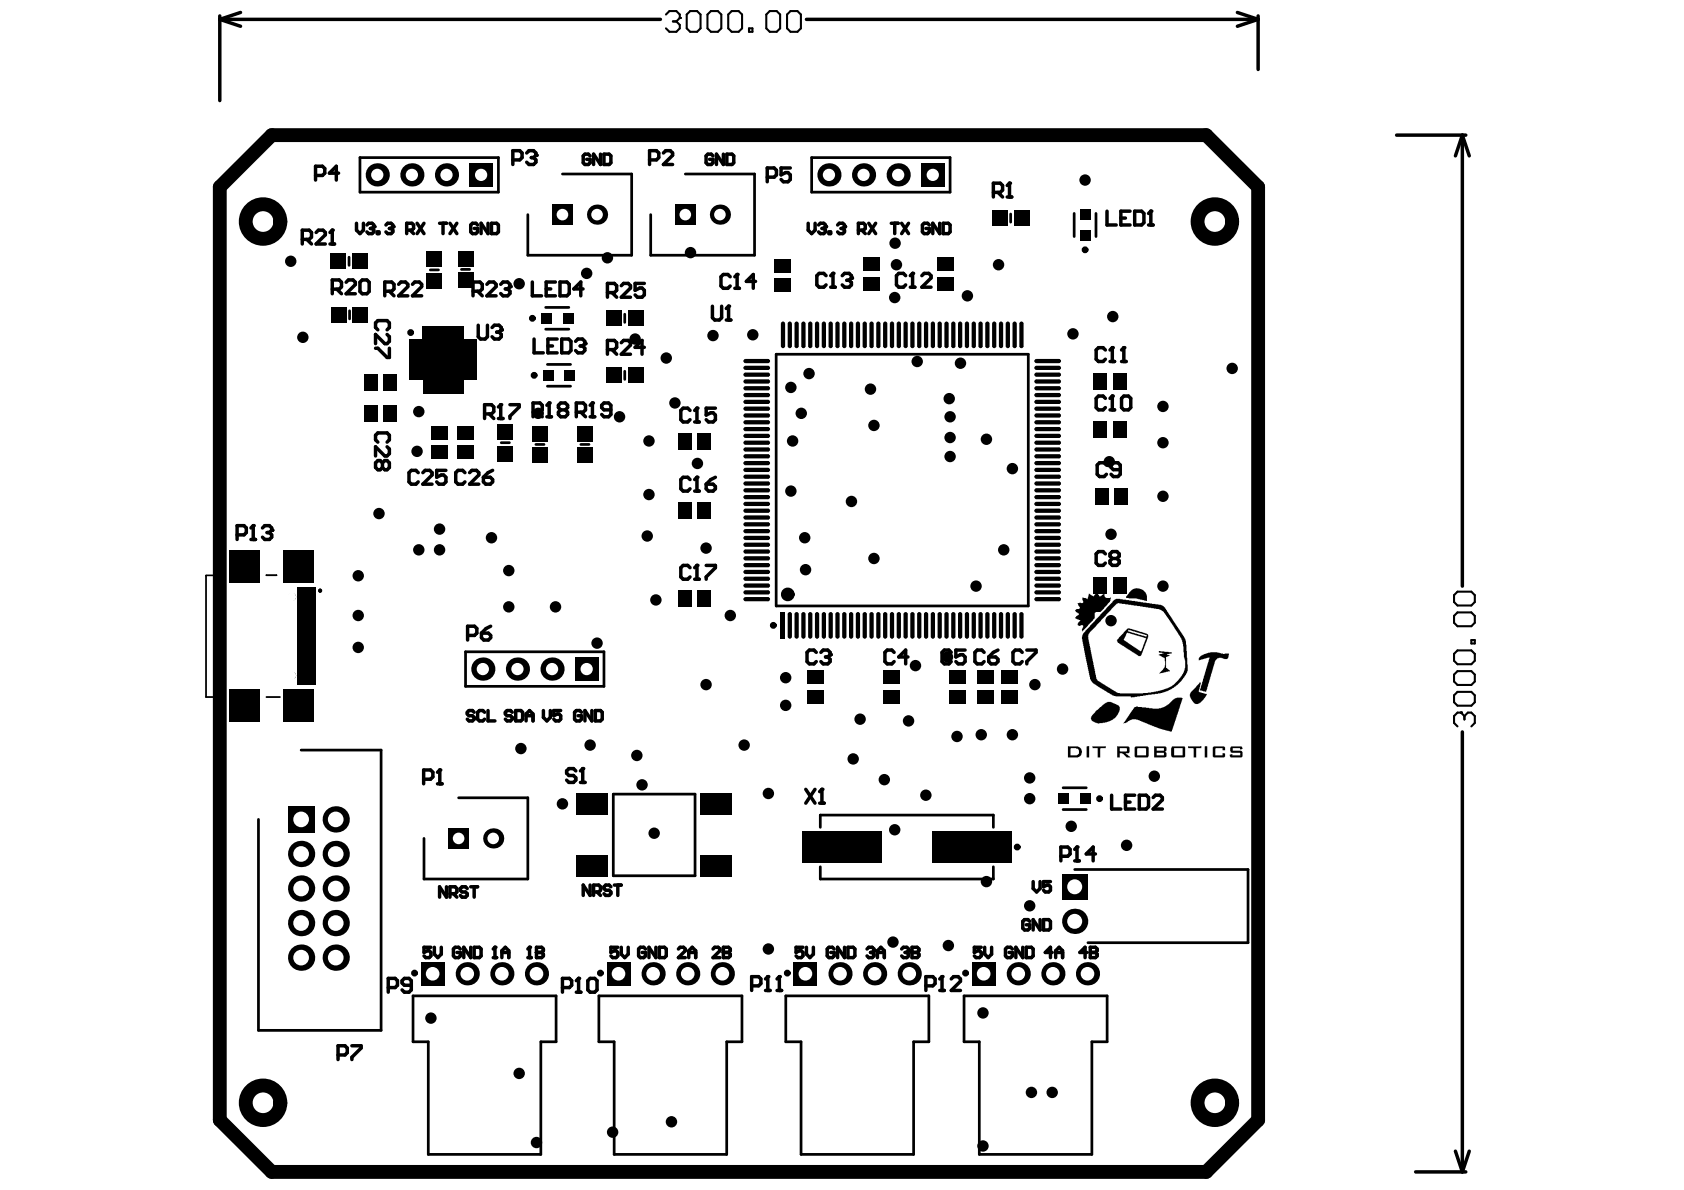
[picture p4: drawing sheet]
<svg xmlns="http://www.w3.org/2000/svg" width="297mm" height="210mm" viewBox="0 0 297 210" stroke-linecap="round" stroke-linejoin="round" font-family="sans-serif">
<g fill="#000">
<path d="M190.9 105.4l.6 .1 .3 .2 .2-1 .6 .4a.3 .3 0 0 0 .5-.2l.4-.3 .6 .7 .3-.4 .4-.2v.5l.2 .2h.9v.6l-1.8 1.9h-.8l-.2 .2v1l-2.1 2.1v.2l-.2-.2v-.3l.3-.3v-.3h-.4a.36 .36 0 0 1-.6 0l.1-.5 .3-.3v-.1l-.9-.3 .2-.4 .5-.3-.1-.2-.5-.3-.1-.3 .9-.3v-.3l-.3-.1-.1-.5 1-.1zM199.2 104.5l.5-.5 .5-.2 1.1 .1 .8 .6 .1 .3 .1 1.2-1.8-.4-1.9-.1v-.3l.3-.2zM204.4 114.8l2.3 .3v.2l-.9 .1 .1 .1 .5 .2-.7 .2v1.9l.5 .3 .2 .3-1.9 .4 1-1.1v-1.1l-.1-.6-1-.4v-.2l.8-.2-.7-.1zM191.7 131.7l.4-.1v2h-.4zM192.7 131.6l2.3 .1v.3h-.9v1.6h-.5v-1.6h-.9zM193.4 125.3l.8-.6 .4-.4 .7-.5 .9 .1 1.1 .5 .2 .3v.6l-.4 .8-.8 .8-1.3 .6-1.1 .1-.5-.1a1.04 1.04 0 0 1-1-.9l.2-.5zM200 124.9l.4-.3h.3l2.6 .4h1.1l1.3-.4 1.6-1.5h1.3l-1.9 5.9-2.4-.6-3.9-1.5h-.9l-.5 .3-.1 .2-.7 .2zM209.6 131.7l2.3-.1v.4h-.9v1.6h-.5v-1.6h-.9zM211.5 120.4h.2l.1 .2-.4 1.4 1.4 .4 .1 .2-1.2 1.4-.4 .2h-.5l-.7-.8-.2-.6v-.3l.1-.4 1-.9zM212.5 131.7h.4v1.9h-.4zM211.5 116l.9-.6 1.1-.3h1.2l1 .3 1.1-.1-.1 .7-.2 .3-1.5-.3-.6 .5-1.7 5.5-1-.2v-.2l1.6-5.6-1.9 .5zM214 131.7h1.9l.2 .1v.5h-.5v-.3h-1.2v1.2h1.2v-.3h.4l.1 .6-.2 .1h-1.8l-.2-.1z"/>
<path d="M217.1 131.7h1.9l.2 .2v.2l-.2 .1h-.3v-.2h-1.3v.4l1.7 .1 .1 1-.2 .1h-1.9l-.2-.5 .3-.1h.2v.2h1.4l-.1-.4-1.6-.1z"/>
<path d="M196.4 105.9l.4-.3h.8l7.2 1.1 .7 .5 .4 .7 .9 1.2 .1 .3 1.9 2.8 .3 .6 .2 .9 .2 4.6-.3 .7-.7 1.1-1.5 1.2-1.1 .6-1.2 .4-2.2 .2-3 .6v-.3h-2.7l-.6-.1-1.5-1.1-.7-.3-1.4-1-.3-.5-1.1-5-.4-2.1 .1-.7 .5-.8 4.8-5zM196.1 107.3l-.1 .3-.9 .8v.1l-.9 .9v.1l-2 2-.2 .4v.9l.3 1.4 .9 4.6 .3 1.2 3.3 2.1 .7 .2h4.1l1.5-.1 2.9-.8 1-.6 1.5-1.6 .5-1.1 .1-1.6-.3-.5v-2l-.4-1.4-3.1-4.7-.9-.5-7-1-.4 .1z"/>
<path d="M198.3 111.4l.6-.5 .3-.1 3.3 1v.6l-1.1 3-.2 .3h-.4l-.7-.6h-.3l-2.7-1.8-.1-.4 1.2-1.2zM198.7 111.7l-.5 1.2 3.1 2 .9-2.3-2.9-.9zM199 111.1v.3l.7 .2 2.3 .7h.2l.1-.2-.1-.1z"/>
<path d="M188.4 131.7h1.8l.3 .1 .3 .6-.1 .8-.5 .4h-1.8zM188.8 132v1.2h1.1l.4-.3v-.6l-.2-.3z"/>
<path d="M197.1 131.7h2l.1 .1v.9l-.1 .2h-.5l.8 .7h-.7l-.7-.7h-.5v.7h-.4zM197.5 132l.1 .6 1.2-.1-.1-.5z"/>
<path d="M200.2 131.7h2.3l.1 .1-.1 1.7-2.2 .1-.2-.1zM200.6 132v1.2h1.6l-.1-1.2z"/>
<path d="M203.6 131.7h2l.2 .1v.6l-.3 .2 .3 .2v.7l-.3 .1h-1.9zM204 132.8v.4h1.3v-.4zM204 132v.4h1.3v-.4z"/>
<path d="M206.7 131.7h2.3l.1 1.8-.2 .1-2.2-.1zM207.1 132v1.2h1.5v-1.2z"/>
<circle cx="65.9" cy="40" r=".31"/>
<circle cx="69.3" cy="40" r=".31"/>
<circle cx="94.5" cy="27.4" r=".31"/>
<circle cx="145.6" cy="40" r=".31"/>
<circle cx="149" cy="40" r=".31"/>
<circle cx="178.1" cy="32.3" r=".31"/>
<circle cx="203" cy="37.2" r=".31"/>
<circle cx="58.6" cy="40.6" r=".31"/>
<circle cx="88.4" cy="58.2" r=".31"/>
<circle cx="89.9" cy="50.6" r=".31"/>
<circle cx="128.5" cy="54" r=".31"/>
<circle cx="130" cy="48.4" r=".31"/>
<circle cx="146.9" cy="48.2" r=".31"/>
<circle cx="150.2" cy="49" r=".31"/>
<circle cx="161" cy="48.2" r=".31"/>
<circle cx="88.3" cy="71.4" r=".31"/>
<circle cx="96.9" cy="71.1" r=".31"/>
<circle cx="103.2" cy="60.6" r=".31"/>
<circle cx="104.5" cy="71.1" r=".31"/>
<circle cx="122.9" cy="72" r=".31"/>
<circle cx="196.2" cy="61.3" r=".31"/>
<circle cx="196.2" cy="69.9" r=".31"/>
<circle cx="198.2" cy="61.3" r=".31"/>
<circle cx="44.7" cy="92.7" r=".31"/>
<circle cx="47.9" cy="93.5" r=".31"/>
<circle cx="122.9" cy="99.7" r=".31"/>
<circle cx="122.9" cy="84.2" r=".31"/>
<circle cx="146.4" cy="115.5" r=".31"/>
<circle cx="77.6" cy="135.8" r=".31"/>
<circle cx="102.8" cy="135.6" r=".31"/>
<circle cx="145" cy="139.2" r=".31"/>
<circle cx="190" cy="149.4" r=".31"/>
<circle cx="87.3" cy="167.1" r=".31"/>
<circle cx="93.4" cy="167.1" r=".31"/>
<circle cx="94.6" cy="168" r=".31"/>
<circle cx="102.1" cy="172.6" r=".31"/>
<circle cx="127.6" cy="168" r=".31"/>
<circle cx="135.4" cy="172.3" r=".31"/>
<circle cx="137.5" cy="172.3" r=".31"/>
<circle cx="154.2" cy="167.7" r=".31"/>
<circle cx="160.3" cy="167.7" r=".31"/>
<circle cx="160.9" cy="168" r=".31"/>
<circle cx="166.2" cy="172.3" r=".31"/>
<circle cx="192.3" cy="168" r=".31"/>
</g>
<g fill="none" stroke="#000" stroke-width=".48">
<path d="M63.5 27.8h24.4v6.1h-24.4zM99.2 30.7h12.2v14.3h-18.3v-7.1M120.9 30.7h12.2v14.3h-18.3v-7.1M143.2 27.8h24.4v6.1h-24.4zM178.3 37.7v1.5M189.5 37.6v4.1M193.3 37.6v4.1M61.6 45.4v1.4M61.7 54.8v1.5M75.9 47.6h1.4M81.4 47.5h1.4M96.2 54.2h4.1"/>
<path d="M96.2 58.1h4.1M110.2 55.4v1.5M88.4 78.1h1.5M94.5 78.4h1.5M96.6 64.3h4M96.6 68.1h4M102.5 78.4h1.4M110.2 65.5v1.4M136.9 62.5h44.5v44.4h-44.5zM82.1 115h24.4v6.1h-24.4zM53.1 132.3h14.1v49.4h-21.6v-37.2M187.5 139h4.1"/>
<path d="M80.9 140.7h12.2v14.4h-18.3v-7.2M108.2 140.1h14.4v14.4h-14.4zM144.7 152.9v2.2h30.5v-2.2M144.7 145.9v-2.1h30.5v2.1M187.5 142.8h4.1M189.6 153.4h30.5v12.9h-28.2M72.9 175.7h25.2v8.1h-2.7v19.8h-19.9v-19.8h-2.6zM105.6 175.7h25.3v8.1h-2.7v19.8h-19.9v-19.8h-2.7zM138.6 175.7h25.2v8.1h-2.6v19.8h-19.9v-19.8h-2.7zM170 175.7h25.3v8.1h-2.7v19.8h-19.9v-19.8h-2.7z"/>
<circle cx="56.5" cy="104.2" r=".12"/>
<circle cx="99.7" cy="141.9" r=".13"/>
</g>
<path d="M39.2 101.5h-2.9v21.5h3.5M47 101.4l1.8 .1zM47 123h2.4" fill="none" stroke="#000" stroke-width=".24"/>
<g fill="none" stroke="#000" stroke-width=".61">
<path d="M55.7 30.9h1.2l.4-.4v-.8l-.4-.4h-1.2v2.5M59.7 30.5h-1.6l1.2-1.2v2.5M62.9 39.4v1.2l.6 .6 .6-.6v-1.2M64.7 39.7l.3-.3h.6l.3 .3v.3l-.3 .3M68.1 39.7l.3-.3h.6l.3 .3v.3l-.3 .3M73.6 39.4l1.2 1.8M74.8 39.4l-1.2 1.8M77.5 39.4h1.3M78.1 39.4v1.8M79.4 39.4l1.2 1.8M80.6 39.4l-1.2 1.8M84.3 39.7l-.4-.3h-.6l-.3 .3v1.2l.3 .3h.6l.4-.3v-.6h-.7"/>
<path d="M86.1 39.4v1.8l-1.2-1.8v1.8M86.7 39.4h.9l.3 .3v1.2l-.3 .3h-.9zM90.5 28.2h1.2l.4-.4v-.8l-.4-.4h-1.2v2.4M92.9 27l.4-.4h.8l.4 .4v.4l-.4 .4M93.7 27.8h.4M94.1 27.8l.4 .4v.4l-.4 .4h-.8l-.4-.4M104.1 27.5l-.3-.3h-.6l-.3 .3v1.2l.3 .3h.6l.3-.3v-.6h-.6M105.9 27.2v1.8l-1.2-1.8v1.8M106.5 27.2h.9l.4 .3v1.2l-.4 .3h-.9zM114.6 28.2h1.2l.4-.4v-.8l-.4-.4h-1.2v2.4M117 27l.4-.4h.8l.4 .4v.4l-1.6 1.6h1.6M125.8 27.5l-.3-.3h-.6l-.4 .3v1.2l.4 .3h.6l.3-.3v-.6h-.6"/>
<path d="M127.6 27.2v1.8l-1.2-1.8v1.8M128.2 27.2h.9l.3 .3v1.2l-.3 .3h-.9zM135.3 31.3h1.3l.4-.5v-.8l-.4-.4h-1.3v2.5M139.4 29.6h-1.6v1.2l.8-.4h.4l.4 .4v.9l-.4 .4h-.8l-.4-.4M142.6 39.4v1.2l.6 .6 .6-.6v-1.2M144.4 39.7l.3-.3h.6l.3 .3v.3l-.3 .3M147.7 39.7l.3-.3h.7l.3 .3v.3l-.3 .3M153.2 39.4l1.3 1.8M154.5 39.4l-1.3 1.8M157.2 39.4h1.2M157.8 39.4v1.8M159 39.4l1.3 1.8"/>
<path d="M160.3 39.4l-1.3 1.8M163.9 39.7l-.3-.3h-.6l-.3 .3v1.2l.3 .3h.6l.3-.3v-.6h-.6M165.8 39.4v1.8l-1.3-1.8v1.8M166.4 39.4h.9l.3 .3v1.2l-.3 .3h-.9zM175.2 33.9h1.2l.4-.4v-.8l-.4-.4h-1.2v2.4M176 33.9l.8 .8M177.7 32.7l.4-.4v2.4M177.7 34.7h.8M195.3 37.2v2.5h1.6M197.7 38.5h.8M199.3 37.2h-1.6v2.5h1.6M200.1 37.2h1.3l.4 .5v1.6l-.4 .4h-1.3z"/>
<path d="M202.6 39.7h.8M202.6 37.7l.4-.5v2.5M53.3 42.2h1.2l.4-.4v-.8l-.4-.4h-1.2v2.4M54.1 42.2l.8 .8M55.8 41l.4-.4h.8l.4 .4v.4l-1.6 1.6h1.6M58.2 43h.8M58.2 41l.4-.4v2.4M58.6 51h1.2l.4-.4v-.8l-.4-.4h-1.2v2.4M59.4 51l.8 .8M61.1 49.8l.4-.4h.8l.4 .4v.4l-1.6 1.6h1.6M63.5 49.8l.4-.4h.8l.4 .4v1.6l-.4 .4h-.8l-.4-.4zM65.3 40.3h.3"/>
<path d="M65.6 40.3l.3 .3v.3l-.3 .3h-.6l-.3-.3M66.5 40.9h.4v.3h-.4zM66.6 58.2l-.4-.4v-.8l.4-.4h1.7l.4 .4v.8l-.4 .4M67.9 51.4h1.2l.4-.4v-.8l-.4-.5h-1.2v2.5M68.3 59l.4 .4v.8l-.4 .4h-.4l-1.7-1.6v1.6M68.7 40.3h.3M68.7 51.4l.8 .8M69 40.3l.3 .3v.3l-.3 .3h-.6l-.3-.3M70.3 50.2l.4-.5h.8l.4 .5v.4l-1.6 1.6h1.6M71.7 40.6h1l.3-.3v-.6l-.3-.3h-1v1.8M72.3 40.6l.7 .6M72.8 50.2l.4-.5h.8l.4 .5v.4l-1.6 1.6h1.6"/>
<path d="M83.4 51.4h1.3l.4-.4v-.8l-.4-.5h-1.3v2.5M84.3 51.4l.8 .8M84.4 57.4v2l.4 .4h.8l.4-.4v-2M85.9 50.2l.4-.5h.8l.4 .5v.4l-1.6 1.6h1.6M86.8 57.8l.4-.4h.8l.4 .4v.4l-.4 .4M87.6 58.6h.4M88 58.6l.4 .4v.4l-.4 .4h-.8l-.4-.4M88.3 50.2l.4-.5h.8l.4 .5v.4l-.4 .4M89.1 51h.4M89.5 51l.4 .4v.4l-.4 .4h-.8l-.4-.4M93.9 49.7v2.5h1.6M94.2 59.8v2.4h1.6"/>
<path d="M96.3 51h.9M98 49.7h-1.7v2.5h1.7M98.3 59.8h-1.7v2.4h1.7M98.8 49.7h1.2l.4 .5v1.6l-.4 .4h-1.2zM99.1 59.8h1.2l.4 .4v1.6l-.4 .4h-1.2zM102.8 51h-1.6l1.2-1.3v2.5M107.1 51.6h1.3l.4-.4v-.8l-.4-.4h-1.3v2.4M108 51.6l.8 .8M109.6 50.4l.4-.4h.8l.4 .4v.4l-1.6 1.6h1.6M113.7 50h-1.7v1.2l.8-.4h.4l.5 .4v.8l-.5 .4h-.8l-.4-.4M125.7 54v2l.4 .4h.8l.4-.4v-2M128.1 56.4h.8"/>
<path d="M128.1 54.4l.4-.4v2.4M128.8 48.8l-.4-.4h-.8l-.4 .4v1.6l.4 .5h.8l.4-.5M129.6 50.9h.8M129.6 48.8l.4-.4v2.5M133.3 49.6h-1.7l1.3-1.2v2.5M145 40.3h.3M145.3 40.3l.3 .3v.3l-.3 .3h-.6l-.3-.3M145.7 48.6l-.4-.4h-.8l-.4 .4v1.7l.4 .4h.8l.4-.4M146.2 40.9h.3v.3h-.3zM146.5 50.7h.8M146.5 48.6l.4-.4v2.5M148.4 40.3h.3"/>
<path d="M148.6 48.6l.4-.4h.8l.4 .4v.4l-.4 .4M148.7 40.3l.3 .3v.3l-.3 .3h-.7l-.3-.3M149.4 49.4h.4M149.8 49.4l.4 .4v.5l-.4 .4h-.8l-.4-.4M151.4 40.6h.9l.3-.3v-.6l-.3-.3h-.9v1.8M152 40.6l.6 .6M159.8 48.6l-.5-.4h-.8l-.4 .4v1.7l.4 .4h.8l.5-.4M160.6 50.7h.8M160.6 48.6l.4-.4v2.5M162.6 48.6l.4-.4h.8l.4 .4v.4l-1.6 1.7h1.6M66.2 61.4h.4l1.7 1.7h.4v-1.7M66.6 78l-.4-.4v-.8l.4-.4h1.7l.4 .4v.8l-.4 .4"/>
<path d="M68.3 78.8l.4 .4v.8l-.4 .4h-.4l-1.7-1.6v1.6M85.5 73h1.2l.4-.4v-.8l-.4-.4h-1.2v2.4M86.3 73l.8 .8M87.9 71.8l.4-.4v2.4M87.9 73.8h.8M89.9 71.4h1.7v.4l-1.7 1.6v.4M94 72.7h1.2l.4-.4v-.8l-.4-.4h-1.2v2.4M94.8 72.7l.8 .8M96.5 73.5h.8M96.5 71.5l.4-.4v2.4M96.6 61h.9M98.9 72.3l-.4-.4v-.4l.4-.4h.8l.4 .4v.4l-.4 .4"/>
<path d="M98.9 72.3l-.4 .4v.4l.4 .4h.8l.4-.4v-.4l-.4-.4M98.9 72.3h.8M101.5 60.2l.4-.4h.8l.5 .4v.4l-.5 .4M101.7 72.7h1.2l.4-.4v-.8l-.4-.4h-1.2v2.4M102.3 61h.4M102.5 72.7l.8 .8M102.7 61l.5 .4v.4l-.5 .4h-.8l-.4-.4M104.1 71.5l.4-.4v2.4M104.1 73.5h.8M107.1 61.7h1.3l.4-.4v-.8l-.4-.5h-1.3v2.5M107.8 72.3h-1.3l-.4-.4v-.4l.4-.4h.8l.5 .4v1.6l-.5 .4h-.8l-.4-.4M108 61.7l.8 .8"/>
<path d="M109.6 60.5l.4-.5h.8l.4 .5v.4l-1.6 1.6h1.6M113.7 61.3h-1.7l1.2-1.3v2.5M121.7 72.4l-.4-.4h-.8l-.4 .4v1.6l.4 .4h.8l.4-.4M122.5 72.4l.4-.4v2.4M122.5 74.4h.8M126.2 72h-1.6v1.2l.8-.4h.4l.4 .4v.8l-.4 .4h-.8l-.4-.4M195 70.3l-.4-.4h-.8l-.5 .4v1.6l.5 .4h.8l.4-.4M195 61.7l-.4-.4h-.8l-.5 .4v1.7l.5 .4h.8l.4-.4M195.8 72.3h.8M195.8 63.8h.8M195.8 61.7l.4-.4v2.5M195.8 70.3l.4-.4v2.4"/>
<path d="M197.8 70.3l.4-.4h.8l.5 .4v1.6l-.5 .4h-.8l-.4-.4zM197.8 63.8h.8M197.8 61.7l.4-.4v2.5M41.8 94.3h1.2l.4-.4v-.8l-.4-.4h-1.2v2.5M44.3 93.1l.4-.4v2.5M44.3 95.2h.8M46.3 93.1l.4-.4h.8l.4 .4v.4l-.4 .4M47.1 93.9h.4M47.5 93.9l.4 .4v.5l-.4 .4h-.8l-.4-.4M67.5 81.6l.4-.4h.4l.4 .4v.9l-.4 .4h-.4l-.4-.4M67.5 81.6l-.4-.4h-.5l-.4 .4v.9l.4 .4h.5l.4-.4M67.5 81.6v.9"/>
<path d="M73.8 83.4l-.4-.4h-.8l-.5 .4v1.6l.5 .4h.8l.4-.4M74.6 83.4l.4-.4h.8l.4 .4v.4l-1.6 1.6h1.6M78.7 83h-1.7v1.2l.8-.4h.4l.5 .4v.8l-.5 .4h-.8l-.4-.4M82 83.4l-.4-.4h-.8l-.4 .4v1.6l.4 .4h.8l.4-.4M82.8 83.4l.4-.4h.8l.5 .4v.4l-1.7 1.6h1.7M85.3 84.2h1.2l.4 .4v.4l-.4 .4h-.8l-.4-.4zM86.9 83l-.8 .4-.8 .8M121.7 84.6l-.4-.4h-.8l-.4 .4v1.6l.4 .4h.8l.4-.4M122.5 84.6l.4-.4v2.4M122.5 86.6h.8M124.6 85.4h1.2l.4 .4v.4l-.4 .4h-.8l-.4-.4zM124.6 99.7h1.6v.4l-1.6 1.7v.4"/>
<path d="M126.2 84.2l-.8 .4-.8 .8M195 97.7l-.4-.4h-.8l-.5 .4v1.6l.5 .4h.8l.4-.4M195.2 82l-.4-.4h-.9l-.4 .4v1.7l.4 .4h.9l.4-.4M196.2 98.5l-.4 .4v.4l.4 .4h.8l.4-.4v-.4l-.4-.4M196.2 98.5l-.4-.4v-.4l.4-.4h.8l.4 .4v.4l-.4 .4M196.2 98.5h.8M197.6 82.8h-1.2l-.4-.4v-.4l.4-.4h.8l.4 .4v1.7l-.4 .4h-.8l-.4-.4M82.5 112.1h1.2l.4-.4v-.8l-.4-.4h-1.2v2.4M84.9 111.7h1.2l.4 .4v.4l-.4 .4h-.8l-.4-.4zM86.5 110.5l-.8 .4-.8 .8M121.7 100.1l-.4-.4h-.8l-.4 .4v1.7l.4 .4h.8l.4-.4M122.5 102.2h.8"/>
<path d="M122.5 100.1l.4-.4v2.5M144 115.1l-.4-.4h-.8l-.4 .4v1.6l.4 .4h.8l.4-.4M144.8 115.1l.4-.4h.8l.4 .4v.4l-.4 .4M145.6 115.9h.4M146 115.9l.4 .4v.4l-.4 .4h-.8l-.4-.4M157.7 115.1l-.4-.4h-.8l-.4 .4v1.6l.4 .4h.8l.4-.4M160.2 115.9h-1.7l1.3-1.2v2.4M167.8 115.1l-.4-.4h-.8l-.4 .4v1.6l.4 .4h.8l.4-.4M170.2 114.7h-1.6v1.2l.8-.4h.4l.4 .4v.8l-.4 .4h-.8l-.4-.4M173.6 115.1l-.4-.4h-.8l-.4 .4v1.6l.4 .4h.8l.4-.4M174.4 115.9h1.2l.4 .4v.4l-.4 .4h-.8l-.4-.4zM176 114.7l-.8 .4-.8 .8"/>
<path d="M180.3 115.1l-.4-.4h-.8l-.4 .4v1.6l.4 .4h.8l.4-.4M181.1 114.7h1.6v.4l-1.6 1.6v.4M74.7 137.4h1.2l.5-.4v-.8l-.5-.4h-1.2v2.5M77.2 136.2l.4-.4v2.5M77.2 138.3h.8M83.6 125.6l-.3-.3h-.6l-.3 .3v.3l.3 .3h.6l.3 .4v.3l-.3 .3h-.6l-.3-.3M85.5 125.6l-.3-.3h-.6l-.3 .3v1.3l.3 .3h.6l.3-.3M86.1 125.3v1.9h1.2M90.4 125.6l-.3-.3h-.7l-.3 .3v.3l.3 .3h.7l.3 .4v.3l-.3 .3h-.7l-.3-.3M91 125.3h.9l.3 .3v1.3l-.3 .3h-.9zM92.8 126.2h1.2M92.8 127.2v-1.3l.6-.6 .6 .6v1.3"/>
<path d="M95.9 125.3v1.3l.6 .6 .6-.6v-1.3M98.9 125.3h-1.2v.9l.6-.3h.3l.3 .3v.7l-.3 .3h-.6l-.3-.3M101.6 136l-.4-.4h-.9l-.4 .4v.4l.4 .4h.9l.4 .4v.4l-.4 .4h-.9l-.4-.4M102.4 138h.8M102.4 136l.4-.4v2.4M102.6 125.6l-.3-.3h-.6l-.4 .3v1.3l.4 .3h.6l.3-.3v-.7h-.6M104.4 125.3v1.9l-1.2-1.9v1.9M105 125.3h.9l.3 .3v1.3l-.3 .3h-.9zM142.1 139.2l1.7 2.5M143.8 139.2l-1.7 2.5M144.6 139.6l.4-.4v2.5M78.8 156.4v1.8l-1.3-1.8v1.8"/>
<path d="M79.4 157.6h.9l.3-.3v-.6l-.3-.3h-.9v1.8M80 157.6l.6 .6M82.4 156.7l-.3-.3h-.6l-.3 .3v.3l.3 .3h.6l.3 .3v.3l-.3 .3h-.6l-.3-.3M83 156.4h1.2M83.6 156.4v1.8M104.1 156.1v1.8l-1.2-1.8v1.8M104.7 157.3h.9l.3-.3v-.6l-.3-.3h-.9v1.8M105.3 157.3l.6 .6M107.8 156.4l-.4-.3h-.6l-.3 .3v.3l.3 .3h.6l.4 .3v.3l-.4 .3h-.6l-.3-.3M108.4 156.1h1.2M109 156.1v1.8M144.6 141.7h.8"/>
<path d="M182.2 155.5v1.2l.6 .6 .7-.6v-1.2M185.3 155.5h-1.2v.9l.6-.3h.3l.3 .3v.6l-.3 .3h-.6l-.3-.3M187.1 151h1.2l.5-.4v-.8l-.5-.4h-1.2v2.4M189.6 149.8l.4-.4v2.4M189.6 151.8h.8M193.2 150.6h-1.6l1.2-1.2v2.4M196.1 140.3v2.4h1.6M198.5 141.5h.8M200.1 140.3h-1.6v2.4h1.6M201 140.3h1.2l.4 .4v1.6l-.4 .4h-1.2zM203.4 140.7l.4-.4h.8l.4 .4v.4l-1.6 1.6h1.6M68.5 174.2h1.2l.4-.4v-.8l-.4-.4h-1.2v2.4"/>
<path d="M72.5 173.8h-1.2l-.4-.4v-.4l.4-.4h.8l.4 .4v1.6l-.4 .4h-.8l-.4-.4M76 167.1h-1.2v.9l.6-.3h.3l.3 .3v.6l-.3 .3h-.6l-.3-.3M76.6 167.1v1.2l.6 .6 .6-.6v-1.2M81.2 167.4l-.3-.3h-.6l-.3 .3v1.2l.3 .3h.6l.3-.3v-.6h-.6M83 167.1v1.8l-1.2-1.8v1.8M83.6 167.1h1l.3 .3v1.2l-.3 .3h-1zM87 168.9h.6M87 167.4l.3-.3v1.8M88.5 168h1.2M88.5 168.9v-1.2l.6-.6 .6 .6v1.2M93.1 168.9h.6M93.1 167.4l.3-.3v1.8"/>
<path d="M94.6 167.1h.9l.3 .3v.3l-.3 .3 .3 .3v.3l-.3 .3h-.9zM94.6 168h.9M99.2 174.2h1.2l.4-.4v-.8l-.4-.4h-1.2v2.4M101.7 173l.4-.4v2.4M101.7 175h.8M103.7 173l.4-.4h.8l.4 .4v1.6l-.4 .4h-.8l-.4-.4zM109 167.1h-1.2v.9l.6-.3h.3l.3 .3v.6l-.3 .3h-.6l-.3-.3M109.6 167.1v1.2l.6 .6 .6-.6v-1.2M113.9 167.4l-.3-.3h-.7l-.3 .3v1.2l.3 .3h.7l.3-.3v-.6h-.6M115.7 167.1v1.8l-1.2-1.8v1.8M116.3 167.1h.9l.3 .3v1.2l-.3 .3h-.9zM119.7 167.4l.3-.3h.6l.3 .3v.3l-1.2 1.2h1.2"/>
<path d="M121.5 168h1.2M121.5 168.9v-1.2l.6-.6 .6 .6v1.2M125.8 167.4l.3-.3h.6l.3 .3v.3l-1.2 1.2h1.2M127.6 167.1h.9l.3 .3v.3l-.3 .3 .3 .3v.3l-.3 .3h-.9zM127.6 168h.9M132.6 173.9h1.2l.4-.4v-.8l-.4-.4h-1.2v2.4M135 174.7h.8M135 172.7l.4-.4v2.4M137.1 174.7h.8M137.1 172.7l.4-.4v2.4M141.6 167.1h-1.2v.9l.6-.3h.3l.3 .3v.6l-.3 .3h-.6l-.3-.3M142.2 167.1v1.2l.7 .6 .6-.6v-1.2"/>
<path d="M147.1 167.4l-.3-.3h-.6l-.3 .3v1.2l.3 .3h.6l.3-.3v-.6h-.6M149 167.1v1.8l-1.3-1.8v1.8M149.6 167.1h.9l.3 .3v1.2l-.3 .3h-.9zM152.9 167.4l.3-.3h.6l.4 .3v.3l-.4 .3M153.5 168h.3M153.8 168l.4 .3v.3l-.4 .3h-.6l-.3-.3M154.8 168h1.2M154.8 168.9v-1.2l.6-.6 .6 .6v1.2M159 167.4l.3-.3h.7l.3 .3v.3l-.3 .3M159.6 168h.4M160 168l.3 .3v.3l-.3 .3h-.7l-.3-.3M160.9 167.1h.9l.3 .3v.3l-.3 .3 .3 .3v.3l-.3 .3h-.9z"/>
<path d="M160.9 168h.9M163.3 173.9h1.2l.4-.4v-.8l-.4-.4h-1.2v2.4M165.8 172.7l.4-.4v2.4M165.8 174.7h.8M167.8 172.7l.4-.4h.8l.4 .4v.4l-1.6 1.6h1.6M173.1 167.1h-1.2v.9l.6-.3h.3l.3 .3v.6l-.3 .3h-.6l-.3-.3M173.7 167.1v1.2l.6 .6 .6-.6v-1.2M178.6 167.4l-.3-.3h-.6l-.3 .3v1.2l.3 .3h.6l.3-.3v-.6h-.6M180.4 167.1v1.8l-1.2-1.8v1.8M181 167.1h.9l.3 .3v1.2l-.3 .3h-.9zM181.6 162.5l-.3-.3h-.6l-.3 .3v1.2l.3 .3h.6l.3-.3v-.6h-.6M183.5 162.2v1.8l-1.3-1.8v1.8"/>
<path d="M184.1 162.2h.9l.3 .3v1.2l-.3 .3h-.9zM185.6 168h-1.2l.9-.9v1.8M186.2 168h1.2M186.2 168.9v-1.2l.6-.6 .6 .6v1.2M191.7 168h-1.2l.9-.9v1.8M192.3 167.1h.9l.3 .3v.3l-.3 .3 .3 .3v.3l-.3 .3h-.9zM192.3 168h.9M59.6 186.1h1.2l.5-.4v-.8l-.5-.4h-1.2v2.4M62.1 184.5h1.6v.4l-1.6 1.6v.4"/>
</g>
<g fill="none" stroke="#000" stroke-width=".6">
<circle cx="72.4" cy="58.7" r=".3"/>
<circle cx="93.9" cy="56.1" r=".3"/>
<circle cx="191.4" cy="44.1" r=".3"/>
<circle cx="94.2" cy="66.2" r=".3"/>
<circle cx="136.4" cy="110.3" r=".3"/>
<circle cx="179.4" cy="149.4" r=".3"/>
<circle cx="194" cy="140.9" r=".3"/>
<circle cx="73.1" cy="171.6" r=".3"/>
<circle cx="105.9" cy="171.6" r=".3"/>
<circle cx="138.9" cy="171.6" r=".3"/>
<circle cx="170.3" cy="171.6" r=".3"/>
</g>
<circle cx="139" cy="104.8" r=".6" fill="none" stroke="#000" stroke-width="1.2"/>
<g fill="#fff">
<circle cx="105.3" cy="113.4" r=".46"/>
<circle cx="86.7" cy="94.9" r=".46"/>
<circle cx="66.9" cy="90.6" r=".46"/>
<circle cx="89.7" cy="107" r=".46"/>
<circle cx="77.5" cy="93.3" r=".46"/>
<circle cx="77.5" cy="97" r=".46"/>
<circle cx="73.9" cy="97" r=".46"/>
<circle cx="138.6" cy="124.4" r=".46"/>
<circle cx="138.6" cy="119.5" r=".46"/>
<circle cx="167.6" cy="80.5" r=".46"/>
<circle cx="167.6" cy="77.2" r=".46"/>
<circle cx="167.6" cy="73.5" r=".46"/>
<circle cx="167.4" cy="70.3" r=".46"/>
<circle cx="63.2" cy="114.2" r=".46"/>
<circle cx="94.6" cy="201.5" r=".46"/>
<circle cx="108.1" cy="199.7" r=".46"/>
<circle cx="63.2" cy="101.6" r=".46"/>
<circle cx="99.2" cy="141.8" r=".46"/>
<circle cx="195.7" cy="81.4" r=".46"/>
<circle cx="91.6" cy="189.3" r=".46"/>
<circle cx="76" cy="179.6" r=".46"/>
<circle cx="118.4" cy="197.9" r=".46"/>
<circle cx="123" cy="81.7" r=".46"/>
<circle cx="157.5" cy="166.2" r=".46"/>
<circle cx="135.5" cy="167.4" r=".46"/>
<circle cx="181.6" cy="159.8" r=".46"/>
<circle cx="124.5" cy="120.8" r=".46"/>
<circle cx="167.1" cy="115.9" r=".46"/>
<circle cx="168.8" cy="129.9" r=".46"/>
<circle cx="160.3" cy="127.2" r=".46"/>
<circle cx="189.3" cy="58.9" r=".46"/>
<circle cx="63.2" cy="108.6" r=".46"/>
<circle cx="91.9" cy="132" r=".46"/>
<circle cx="104.1" cy="131.4" r=".46"/>
<circle cx="112.3" cy="133.3" r=".46"/>
<circle cx="113.3" cy="138.4" r=".46"/>
<circle cx="115.4" cy="147" r=".46"/>
<circle cx="73.9" cy="72.6" r=".46"/>
<circle cx="73.6" cy="79.6" r=".46"/>
<circle cx="51.3" cy="46.1" r=".46"/>
<circle cx="53.4" cy="59.5" r=".46"/>
<circle cx="98" cy="107" r=".46"/>
<circle cx="115.7" cy="105.8" r=".46"/>
<circle cx="89.7" cy="100.6" r=".46"/>
<circle cx="124.5" cy="96.7" r=".46"/>
<circle cx="114.2" cy="94.5" r=".46"/>
<circle cx="114.5" cy="87.2" r=".46"/>
<circle cx="114.5" cy="77.8" r=".46"/>
<circle cx="121.8" cy="44.6" r=".46"/>
<circle cx="107.1" cy="45.5" r=".46"/>
<circle cx="157.8" cy="146.4" r=".46"/>
<circle cx="156" cy="137.5" r=".46"/>
<circle cx="125.8" cy="59.2" r=".46"/>
<circle cx="128.8" cy="108.6" r=".46"/>
<circle cx="173.4" cy="202.1" r=".46"/>
<circle cx="181.9" cy="192.7" r=".46"/>
<circle cx="185.6" cy="192.7" r=".46"/>
<circle cx="173.4" cy="178.7" r=".46"/>
<circle cx="167.3" cy="166.8" r=".46"/>
<circle cx="174" cy="155.5" r=".46"/>
<circle cx="189" cy="145.8" r=".46"/>
<circle cx="181.6" cy="140.9" r=".46"/>
<circle cx="163.3" cy="140.3" r=".46"/>
<circle cx="181.6" cy="137.2" r=".46"/>
<circle cx="203.6" cy="136.9" r=".46"/>
<circle cx="173.1" cy="129.6" r=".46"/>
<circle cx="178.6" cy="129.6" r=".46"/>
<circle cx="182.5" cy="120.8" r=".46"/>
<circle cx="187.4" cy="118" r=".46"/>
<circle cx="161.5" cy="117.4" r=".46"/>
<circle cx="196" cy="109.5" r=".46"/>
<circle cx="172.2" cy="103.4" r=".46"/>
<circle cx="205.1" cy="103.4" r=".46"/>
<circle cx="139.5" cy="68.3" r=".46"/>
<circle cx="139.5" cy="86.6" r=".46"/>
<circle cx="157.8" cy="52.5" r=".46"/>
<circle cx="141.9" cy="94.9" r=".46"/>
<circle cx="141.3" cy="72.9" r=".46"/>
<circle cx="132.8" cy="59.1" r=".46"/>
<circle cx="139.8" cy="77.8" r=".46"/>
<circle cx="142.1" cy="100.5" r=".46"/>
<circle cx="142.7" cy="65.9" r=".46"/>
<circle cx="150.2" cy="88.5" r=".46"/>
<circle cx="153.5" cy="68.6" r=".46"/>
<circle cx="154.2" cy="98.5" r=".46"/>
<circle cx="154.2" cy="75" r=".46"/>
<circle cx="177" cy="97" r=".46"/>
<circle cx="196" cy="94.2" r=".46"/>
<circle cx="205.1" cy="87.5" r=".46"/>
<circle cx="178.6" cy="82.7" r=".46"/>
<circle cx="205.1" cy="78.1" r=".46"/>
<circle cx="174" cy="77.5" r=".46"/>
<circle cx="205.1" cy="71.7" r=".46"/>
<circle cx="217.3" cy="65" r=".46"/>
<circle cx="169.4" cy="64.1" r=".46"/>
<circle cx="161.8" cy="63.8" r=".46"/>
<circle cx="196.3" cy="55.8" r=".46"/>
<circle cx="170.6" cy="52.2" r=".46"/>
<circle cx="158.1" cy="46.7" r=".46"/>
<circle cx="176.1" cy="46.7" r=".46"/>
<circle cx="157.9" cy="42.9" r=".46"/>
<circle cx="191.4" cy="31.8" r=".46"/>
<circle cx="78.1" cy="63.5" r=".46"/>
<circle cx="109.3" cy="73.5" r=".46"/>
<circle cx="94.9" cy="72.9" r=".46"/>
<circle cx="119.1" cy="71.1" r=".46"/>
<circle cx="117.5" cy="63.2" r=".46"/>
<circle cx="112" cy="59.8" r=".46"/>
<circle cx="91.6" cy="50" r=".46"/>
<circle cx="103.5" cy="48.2" r=".46"/>
<circle cx="135.5" cy="140" r=".46"/>
<circle cx="131.3" cy="131.4" r=".46"/>
<circle cx="150.5" cy="133.9" r=".46"/>
<circle cx="151.7" cy="126.9" r=".46"/>
<circle cx="198.7" cy="149.1" r=".46"/>
</g>
<g fill="#000">
<circle cx="191.4" cy="31.8" r="1.01"/>
<circle cx="51.3" cy="46.1" r="1.01"/>
<circle cx="53.4" cy="59.5" r="1.01"/>
<circle cx="91.6" cy="50" r="1.01"/>
<circle cx="103.5" cy="48.2" r="1.01"/>
<circle cx="107.1" cy="45.5" r="1.01"/>
<circle cx="112" cy="59.8" r="1.01"/>
<circle cx="121.8" cy="44.6" r="1.01"/>
<circle cx="125.8" cy="59.2" r="1.01"/>
<circle cx="132.8" cy="59.1" r="1.01"/>
<circle cx="157.8" cy="52.5" r="1.01"/>
<circle cx="157.9" cy="42.9" r="1.01"/>
<circle cx="158.1" cy="46.7" r="1.01"/>
<circle cx="170.6" cy="52.2" r="1.01"/>
<circle cx="176.1" cy="46.7" r="1.01"/>
<circle cx="189.3" cy="58.9" r="1.01"/>
<circle cx="196.3" cy="55.8" r="1.01"/>
<circle cx="73.6" cy="79.6" r="1.01"/>
<circle cx="73.9" cy="72.6" r="1.01"/>
<circle cx="78.1" cy="63.5" r="1.01"/>
<circle cx="94.9" cy="72.9" r="1.01"/>
<circle cx="109.3" cy="73.5" r="1.01"/>
<circle cx="114.5" cy="77.8" r="1.01"/>
<circle cx="117.5" cy="63.2" r="1.01"/>
<circle cx="119.1" cy="71.1" r="1.01"/>
<circle cx="139.5" cy="68.3" r="1.01"/>
<circle cx="139.8" cy="77.8" r="1.01"/>
<circle cx="141.3" cy="72.9" r="1.01"/>
<circle cx="142.7" cy="65.9" r="1.01"/>
<circle cx="153.5" cy="68.6" r="1.01"/>
<circle cx="154.2" cy="75" r="1.01"/>
<circle cx="161.8" cy="63.8" r="1.01"/>
<circle cx="167.4" cy="70.3" r="1.01"/>
<circle cx="167.6" cy="77.2" r="1.01"/>
<circle cx="167.6" cy="73.5" r="1.01"/>
<circle cx="169.4" cy="64.1" r="1.01"/>
<circle cx="174" cy="77.5" r="1.01"/>
<circle cx="205.1" cy="71.7" r="1.01"/>
<circle cx="205.1" cy="78.1" r="1.01"/>
<circle cx="217.3" cy="65" r="1.01"/>
<circle cx="66.9" cy="90.6" r="1.01"/>
<circle cx="73.9" cy="97" r="1.01"/>
<circle cx="77.5" cy="97" r="1.01"/>
<circle cx="77.5" cy="93.3" r="1.01"/>
<circle cx="86.7" cy="94.9" r="1.01"/>
<circle cx="114.2" cy="94.5" r="1.01"/>
<circle cx="114.5" cy="87.2" r="1.01"/>
<circle cx="123" cy="81.7" r="1.01"/>
<circle cx="124.5" cy="96.7" r="1.01"/>
<circle cx="139.5" cy="86.6" r="1.01"/>
<circle cx="141.9" cy="94.9" r="1.01"/>
<circle cx="150.2" cy="88.5" r="1.01"/>
<circle cx="154.2" cy="98.5" r="1.01"/>
<circle cx="167.6" cy="80.5" r="1.01"/>
<circle cx="177" cy="97" r="1.01"/>
<circle cx="178.6" cy="82.7" r="1.01"/>
<circle cx="195.7" cy="81.4" r="1.01"/>
<circle cx="196" cy="94.2" r="1.01"/>
<circle cx="205.1" cy="87.5" r="1.01"/>
<circle cx="63.2" cy="101.6" r="1.01"/>
<circle cx="63.2" cy="114.2" r="1.01"/>
<circle cx="63.2" cy="108.6" r="1.01"/>
<circle cx="89.7" cy="100.6" r="1.01"/>
<circle cx="89.7" cy="107" r="1.01"/>
<circle cx="98" cy="107" r="1.01"/>
<circle cx="105.3" cy="113.4" r="1.01"/>
<circle cx="115.7" cy="105.8" r="1.01"/>
<circle cx="128.8" cy="108.6" r="1.01"/>
<circle cx="138.6" cy="119.5" r="1.01"/>
<circle cx="142.1" cy="100.5" r="1.01"/>
<circle cx="161.5" cy="117.4" r="1.01"/>
<circle cx="167.1" cy="115.9" r="1.01"/>
<circle cx="172.2" cy="103.4" r="1.01"/>
<circle cx="187.4" cy="118" r="1.01"/>
<circle cx="196" cy="109.5" r="1.01"/>
<circle cx="205.1" cy="103.4" r="1.01"/>
<circle cx="91.9" cy="132" r="1.01"/>
<circle cx="104.1" cy="131.4" r="1.01"/>
<circle cx="112.3" cy="133.3" r="1.01"/>
<circle cx="113.3" cy="138.4" r="1.01"/>
<circle cx="124.5" cy="120.8" r="1.01"/>
<circle cx="131.3" cy="131.4" r="1.01"/>
<circle cx="135.5" cy="140" r="1.01"/>
<circle cx="138.6" cy="124.4" r="1.01"/>
<circle cx="150.5" cy="133.9" r="1.01"/>
<circle cx="151.7" cy="126.9" r="1.01"/>
<circle cx="156" cy="137.5" r="1.01"/>
<circle cx="160.3" cy="127.2" r="1.01"/>
<circle cx="168.8" cy="129.9" r="1.01"/>
<circle cx="173.1" cy="129.6" r="1.01"/>
<circle cx="178.6" cy="129.6" r="1.01"/>
<circle cx="181.6" cy="137.2" r="1.01"/>
<circle cx="182.5" cy="120.8" r="1.01"/>
<circle cx="203.6" cy="136.9" r="1.01"/>
<circle cx="99.2" cy="141.8" r="1.01"/>
<circle cx="115.4" cy="147" r="1.01"/>
<circle cx="157.8" cy="146.4" r="1.01"/>
<circle cx="163.3" cy="140.3" r="1.01"/>
<circle cx="174" cy="155.5" r="1.01"/>
<circle cx="181.6" cy="140.9" r="1.01"/>
<circle cx="181.6" cy="159.8" r="1.01"/>
<circle cx="189" cy="145.8" r="1.01"/>
<circle cx="198.7" cy="149.1" r="1.01"/>
<circle cx="76" cy="179.6" r="1.01"/>
<circle cx="135.5" cy="167.4" r="1.01"/>
<circle cx="157.5" cy="166.2" r="1.01"/>
<circle cx="167.3" cy="166.8" r="1.01"/>
<circle cx="173.4" cy="178.7" r="1.01"/>
<circle cx="91.6" cy="189.3" r="1.01"/>
<circle cx="108.1" cy="199.7" r="1.01"/>
<circle cx="118.4" cy="197.9" r="1.01"/>
<circle cx="181.9" cy="192.7" r="1.01"/>
<circle cx="185.6" cy="192.7" r="1.01"/>
<circle cx="94.6" cy="201.5" r="1.01"/>
<circle cx="173.4" cy="202.1" r="1.01"/>
</g>
<path d="M74.3 169.7h4.1v4.1h-4.1z" fill-rule="evenodd" fill="#000"/>
<circle cx="76.3" cy="171.8" r="1.2" fill="#fff"/>
<circle cx="82.4" cy="171.8" r="2.05" fill="#000"/>
<circle cx="82.4" cy="171.8" r="1.2" fill="#fff"/>
<circle cx="88.5" cy="171.8" r="2.05" fill="#000"/>
<circle cx="88.5" cy="171.8" r="1.2" fill="#fff"/>
<circle cx="94.6" cy="171.8" r="2.05" fill="#000"/>
<circle cx="94.6" cy="171.8" r="1.2" fill="#fff"/>
<path d="M107.1 169.7h4v4.1h-4z" fill-rule="evenodd" fill="#000"/>
<circle cx="109.1" cy="171.8" r="1.2" fill="#fff"/>
<circle cx="59.2" cy="168.9" r="2.32" fill="#000"/>
<circle cx="59.2" cy="168.9" r="1.38" fill="#fff"/>
<circle cx="53.1" cy="168.9" r="2.32" fill="#000"/>
<circle cx="53.1" cy="168.9" r="1.38" fill="#fff"/>
<circle cx="59.2" cy="162.8" r="2.32" fill="#000"/>
<circle cx="59.2" cy="162.8" r="1.38" fill="#fff"/>
<circle cx="53.1" cy="162.8" r="2.32" fill="#000"/>
<circle cx="53.1" cy="162.8" r="1.38" fill="#fff"/>
<circle cx="53.1" cy="156.7" r="2.32" fill="#000"/>
<circle cx="53.1" cy="156.7" r="1.38" fill="#fff"/>
<circle cx="59.2" cy="156.7" r="2.32" fill="#000"/>
<circle cx="59.2" cy="156.7" r="1.38" fill="#fff"/>
<circle cx="53.1" cy="150.6" r="2.32" fill="#000"/>
<circle cx="53.1" cy="150.6" r="1.38" fill="#fff"/>
<circle cx="59.2" cy="150.6" r="2.32" fill="#000"/>
<circle cx="59.2" cy="150.6" r="1.38" fill="#fff"/>
<path d="M79.1 146.1h3.6v3.6h-3.6z" fill-rule="evenodd" fill="#000"/>
<circle cx="80.9" cy="147.9" r="1.02" fill="#fff"/>
<circle cx="87" cy="147.9" r="1.78" fill="#000"/>
<circle cx="87" cy="147.9" r="1.02" fill="#fff"/>
<path d="M50.8 142.2h4.6v4.6h-4.6z" fill-rule="evenodd" fill="#000"/>
<circle cx="53.1" cy="144.5" r="1.38" fill="#fff"/>
<circle cx="59.2" cy="144.5" r="2.32" fill="#000"/>
<circle cx="59.2" cy="144.5" r="1.38" fill="#fff"/>
<circle cx="51.4" cy="119.2" r=".64" fill="#000"/>
<circle cx="51.4" cy="119.2" r=".78" fill="#fff"/>
<circle cx="85.2" cy="118" r="2.05" fill="#000"/>
<circle cx="85.2" cy="118" r="1.08" fill="#fff"/>
<circle cx="91.3" cy="118" r="2.05" fill="#000"/>
<circle cx="91.3" cy="118" r="1.08" fill="#fff"/>
<circle cx="97.4" cy="118" r="2.05" fill="#000"/>
<circle cx="97.4" cy="118" r="1.08" fill="#fff"/>
<path d="M101.4 116h4.1v4.1h-4.1z" fill-rule="evenodd" fill="#000"/>
<circle cx="103.5" cy="118" r="1.08" fill="#fff"/>
<circle cx="115.2" cy="171.8" r="2.05" fill="#000"/>
<circle cx="115.2" cy="171.8" r="1.2" fill="#fff"/>
<circle cx="154.3" cy="171.8" r="2.05" fill="#000"/>
<circle cx="154.3" cy="171.8" r="1.2" fill="#fff"/>
<circle cx="121.3" cy="171.8" r="2.05" fill="#000"/>
<circle cx="121.3" cy="171.8" r="1.2" fill="#fff"/>
<path d="M171.5 169.7h4.1v4.1h-4.1z" fill-rule="evenodd" fill="#000"/>
<circle cx="173.5" cy="171.8" r="1.2" fill="#fff"/>
<circle cx="127.4" cy="171.8" r="2.05" fill="#000"/>
<circle cx="127.4" cy="171.8" r="1.2" fill="#fff"/>
<circle cx="179.6" cy="171.8" r="2.05" fill="#000"/>
<circle cx="179.6" cy="171.8" r="1.2" fill="#fff"/>
<circle cx="185.7" cy="171.8" r="2.05" fill="#000"/>
<circle cx="185.7" cy="171.8" r="1.2" fill="#fff"/>
<circle cx="191.8" cy="171.8" r="2.05" fill="#000"/>
<circle cx="191.8" cy="171.8" r="1.2" fill="#fff"/>
<circle cx="160.4" cy="171.8" r="2.05" fill="#000"/>
<circle cx="160.4" cy="171.8" r="1.2" fill="#fff"/>
<circle cx="148.2" cy="171.8" r="2.05" fill="#000"/>
<circle cx="148.2" cy="171.8" r="1.2" fill="#fff"/>
<path d="M187.3 154.2h4.5v4.4h-4.5z" fill-rule="evenodd" fill="#000"/>
<circle cx="189.6" cy="156.4" r="1.32" fill="#fff"/>
<circle cx="189.6" cy="162.5" r="2.23" fill="#000"/>
<circle cx="189.6" cy="162.5" r="1.32" fill="#fff"/>
<circle cx="66.5" cy="30.8" r="2.05" fill="#000"/>
<circle cx="66.5" cy="30.8" r="1.08" fill="#fff"/>
<circle cx="72.7" cy="30.8" r="2.05" fill="#000"/>
<circle cx="72.7" cy="30.8" r="1.08" fill="#fff"/>
<circle cx="78.8" cy="30.8" r="2.05" fill="#000"/>
<circle cx="78.8" cy="30.8" r="1.08" fill="#fff"/>
<path d="M97.4 36.1h3.6v3.5h-3.6z" fill-rule="evenodd" fill="#000"/>
<circle cx="99.2" cy="37.9" r="1.02" fill="#fff"/>
<path d="M82.8 28.8h4.1v4.1h-4.1z" fill-rule="evenodd" fill="#000"/>
<circle cx="84.9" cy="30.8" r="1.08" fill="#fff"/>
<circle cx="105.3" cy="37.9" r="1.78" fill="#000"/>
<circle cx="105.3" cy="37.9" r="1.02" fill="#fff"/>
<path d="M119.1 36.1h3.6v3.5h-3.6z" fill-rule="evenodd" fill="#000"/>
<circle cx="120.9" cy="37.9" r="1.02" fill="#fff"/>
<circle cx="127" cy="37.9" r="1.78" fill="#000"/>
<circle cx="127" cy="37.9" r="1.02" fill="#fff"/>
<circle cx="146.2" cy="30.8" r="2.05" fill="#000"/>
<circle cx="146.2" cy="30.8" r="1.08" fill="#fff"/>
<circle cx="152.3" cy="30.8" r="2.05" fill="#000"/>
<circle cx="152.3" cy="30.8" r="1.08" fill="#fff"/>
<circle cx="158.4" cy="30.8" r="2.05" fill="#000"/>
<circle cx="158.4" cy="30.8" r="1.08" fill="#fff"/>
<path d="M162.5 28.8h4.1v4.1h-4.1z" fill-rule="evenodd" fill="#000"/>
<circle cx="164.5" cy="30.8" r="1.08" fill="#fff"/>
<path d="M140 169.7h4.1v4.1h-4.1z" fill-rule="evenodd" fill="#000"/>
<circle cx="142.1" cy="171.8" r="1.2" fill="#fff"/>
<circle cx="51.4" cy="105.3" r=".64" fill="#000"/>
<circle cx="51.4" cy="105.3" r=".78" fill="#fff"/>
<g fill="#000">
<path d="M175 37.1h2.7v2.8h-2.7z" fill-rule="evenodd"/>
<path d="M178.9 37.1h2.6v2.8h-2.6z" fill-rule="evenodd"/>
<path d="M190.4 36.8h2v1.9h-2z" fill-rule="evenodd"/>
<path d="M58.3 44.7h2.7v2.8h-2.7z" fill-rule="evenodd"/>
<path d="M58.4 54.2h2.7v2.7h-2.7z" fill-rule="evenodd"/>
<path d="M62.2 44.7h2.6v2.8h-2.6z" fill-rule="evenodd"/>
<path d="M62.3 54.2h2.6v2.7h-2.6z" fill-rule="evenodd"/>
<path d="M72.2 59.9h2.5v1.2h-2.5z" fill-rule="evenodd"/>
<path d="M75.2 48.2h2.8v2.7h-2.8z" fill-rule="evenodd"/>
<path d="M75.2 44.4h2.8v2.6h-2.8z" fill-rule="evenodd"/>
<path d="M81.6 59.9h2.5v1.2h-2.5z" fill-rule="evenodd"/>
<path d="M80.7 44.3h2.8v2.6h-2.8z" fill-rule="evenodd"/>
<path d="M80.7 48.1h2.8v2.7h-2.8z" fill-rule="evenodd"/>
<path d="M95.4 55.2h1.9v1.9h-1.9z" fill-rule="evenodd"/>
<path d="M99.3 55.2h1.9v1.9h-1.9z" fill-rule="evenodd"/>
<path d="M106.9 54.8h2.7v2.7h-2.7z" fill-rule="evenodd"/>
<path d="M110.8 54.8h2.6v2.7h-2.6z" fill-rule="evenodd"/>
<path d="M137.7 57.1l.4-.4 .4 .4v3.9l-.4 .4-.4-.4z" fill-rule="evenodd"/>
<path d="M138.9 57.1l.4-.4 .4 .4v3.9l-.4 .4-.4-.4z" fill-rule="evenodd"/>
<path d="M136.5 45.7h2.9v2.3h-2.9z" fill-rule="evenodd"/>
<path d="M136.5 49h2.9v2.4h-2.9z" fill-rule="evenodd"/>
<path d="M140.1 57.1l.4-.4 .4 .4v3.9l-.4 .4-.4-.4z" fill-rule="evenodd"/>
<path d="M141.3 57.1l.4-.4 .4 .4v3.9l-.4 .4-.4-.4z" fill-rule="evenodd"/>
<path d="M142.5 57.1l.4-.4 .4 .4v3.9l-.4 .4-.4-.4z" fill-rule="evenodd"/>
<path d="M143.7 57.1l.4-.4 .4 .4v3.9l-.4 .4-.4-.4z" fill-rule="evenodd"/>
<path d="M144.9 57.1l.4-.4 .4 .4v3.9l-.4 .4-.4-.4z" fill-rule="evenodd"/>
<path d="M146.1 57.1l.4-.4 .4 .4v3.9l-.4 .4-.4-.4z" fill-rule="evenodd"/>
<path d="M147.4 57.1l.3-.4 .4 .4v3.9l-.4 .4-.3-.4z" fill-rule="evenodd"/>
<path d="M148.6 57.1l.3-.4 .4 .4v3.9l-.4 .4-.3-.4z" fill-rule="evenodd"/>
<path d="M149.8 57.1l.3-.4 .4 .4v3.9l-.4 .4-.3-.4z" fill-rule="evenodd"/>
<path d="M151 57.1l.3-.4 .4 .4v3.9l-.4 .4-.3-.4z" fill-rule="evenodd"/>
<path d="M152.2 57.1l.3-.4 .4 .4v3.9l-.4 .4-.3-.4z" fill-rule="evenodd"/>
<path d="M153.4 57.1l.3-.4 .4 .4v3.9l-.4 .4-.3-.4z" fill-rule="evenodd"/>
<path d="M154.6 57.1l.3-.4 .4 .4v3.9l-.4 .4-.3-.4z" fill-rule="evenodd"/>
<path d="M152.2 45.5h2.9v2.3h-2.9z" fill-rule="evenodd"/>
<path d="M152.2 48.8h2.9v2.4h-2.9z" fill-rule="evenodd"/>
<path d="M155.8 57.1l.3-.4 .4 .4v3.9l-.4 .4-.3-.4z" fill-rule="evenodd"/>
<path d="M157 57.1l.3-.4 .4 .4v3.9l-.4 .4-.3-.4z" fill-rule="evenodd"/>
<path d="M158.2 57.1l.3-.4 .4 .4v3.9l-.4 .4-.3-.4z" fill-rule="evenodd"/>
<path d="M159.4 57.1l.3-.4 .4 .4v3.9l-.4 .4-.3-.4z" fill-rule="evenodd"/>
<path d="M160.6 57.1l.3-.4 .4 .4v3.9l-.4 .4-.3-.4z" fill-rule="evenodd"/>
<path d="M161.8 57.1l.3-.4 .4 .4v3.9l-.4 .4-.3-.4z" fill-rule="evenodd"/>
<path d="M163 57.1l.3-.4 .4 .4v3.9l-.4 .4-.3-.4z" fill-rule="evenodd"/>
<path d="M164.2 57.1l.4-.4 .3 .4v3.9l-.3 .4-.4-.4z" fill-rule="evenodd"/>
<path d="M165.4 57.1l.4-.4 .3 .4v3.9l-.3 .4-.4-.4z" fill-rule="evenodd"/>
<path d="M166.6 57.1l.4-.4 .3 .4v3.9l-.3 .4-.4-.4z" fill-rule="evenodd"/>
<path d="M167.8 57.1l.4-.4 .3 .4v3.9l-.3 .4-.4-.4z" fill-rule="evenodd"/>
<path d="M165.4 48.8h2.8v2.4h-2.8z" fill-rule="evenodd"/>
<path d="M165.4 45.5h2.8v2.3h-2.8z" fill-rule="evenodd"/>
<path d="M169 57.1l.4-.4 .3 .4v3.9l-.3 .4-.4-.4z" fill-rule="evenodd"/>
<path d="M170.2 57.1l.4-.4 .3 .4v3.9l-.3 .4-.4-.4z" fill-rule="evenodd"/>
<path d="M171.4 57.1l.4-.4 .3 .4v3.9l-.3 .4-.4-.4z" fill-rule="evenodd"/>
<path d="M172.6 57.1l.4-.4 .3 .4v3.9l-.3 .4-.4-.4z" fill-rule="evenodd"/>
<path d="M173.8 57.1l.4-.4 .3 .4v3.9l-.3 .4-.4-.4z" fill-rule="evenodd"/>
<path d="M175 57.1l.4-.4 .3 .4v3.9l-.3 .4-.4-.4z" fill-rule="evenodd"/>
<path d="M176.2 57.1l.4-.4 .3 .4v3.9l-.3 .4-.4-.4z" fill-rule="evenodd"/>
<path d="M177.4 57.1l.4-.4 .3 .4v3.9l-.3 .4-.4-.4z" fill-rule="evenodd"/>
<path d="M178.6 57.1l.4-.4 .3 .4v3.9l-.3 .4-.4-.4z" fill-rule="evenodd"/>
<path d="M179.8 57.1l.4-.4 .3 .4v3.9l-.3 .4-.4-.4z" fill-rule="evenodd"/>
<path d="M190.4 40.6h2v2h-2z" fill-rule="evenodd"/>
<path d="M64.3 71.5h2.4v2.8h-2.4z" fill-rule="evenodd"/>
<path d="M64.3 66h2.4v2.9h-2.4z" fill-rule="evenodd"/>
<path d="M67.7 71.5h2.3v2.8h-2.3z" fill-rule="evenodd"/>
<path d="M67.7 66h2.3v2.9h-2.3z" fill-rule="evenodd"/>
<path d="M72.2 61.1h2.5v1.2h-2.5z" fill-rule="evenodd"/>
<path d="M72.2 62.3h2.5v1.2h-2.5z" fill-rule="evenodd"/>
<path d="M72.2 63.5h2.5v1.2h-2.5z" fill-rule="evenodd"/>
<path d="M72.2 64.7h2.5v1.2h-2.5z" fill-rule="evenodd"/>
<path d="M72.2 65.9h2.5v1.2h-2.5z" fill-rule="evenodd"/>
<path d="M74.5 57.5h1.2v2.5h-1.2z" fill-rule="evenodd"/>
<path d="M74.5 66.9h1.2v2.5h-1.2z" fill-rule="evenodd"/>
<path d="M74.8 60.2h6.7v6.6h-6.7z" fill-rule="evenodd"/>
<path d="M75.7 57.5h1.2v2.5h-1.2z" fill-rule="evenodd"/>
<path d="M75.7 66.9h1.2v2.5h-1.2z" fill-rule="evenodd"/>
<path d="M76.1 78.6h2.9v2.3h-2.9z" fill-rule="evenodd"/>
<path d="M76.1 75.2h2.9v2.4h-2.9z" fill-rule="evenodd"/>
<path d="M76.9 57.5h1.2v2.5h-1.2z" fill-rule="evenodd"/>
<path d="M76.9 66.9h1.3v2.5h-1.3z" fill-rule="evenodd"/>
<path d="M78.1 57.5h1.3v2.5h-1.3z" fill-rule="evenodd"/>
<path d="M78.1 66.9h1.3v2.5h-1.3z" fill-rule="evenodd"/>
<path d="M79.3 57.5h1.3v2.5h-1.3z" fill-rule="evenodd"/>
<path d="M79.3 66.9h1.3v2.5h-1.3z" fill-rule="evenodd"/>
<path d="M80.5 57.5h1.3v2.5h-1.3z" fill-rule="evenodd"/>
<path d="M80.5 66.9h1.3v2.5h-1.3z" fill-rule="evenodd"/>
<path d="M80.7 78.6h2.8v2.3h-2.8z" fill-rule="evenodd"/>
<path d="M80.7 75.2h2.8v2.4h-2.8z" fill-rule="evenodd"/>
<path d="M81.6 65.9h2.5v1.2h-2.5z" fill-rule="evenodd"/>
<path d="M81.6 64.7h2.5v1.2h-2.5z" fill-rule="evenodd"/>
<path d="M81.6 63.5h2.5v1.2h-2.5z" fill-rule="evenodd"/>
<path d="M81.6 62.3h2.5v1.2h-2.5z" fill-rule="evenodd"/>
<path d="M81.6 61.1h2.5v1.2h-2.5z" fill-rule="evenodd"/>
<path d="M87.7 74.8h2.8v2.7h-2.8z" fill-rule="evenodd"/>
<path d="M95.7 65.2h1.9v2h-1.9z" fill-rule="evenodd"/>
<path d="M93.9 75.2h2.7v2.6h-2.7z" fill-rule="evenodd"/>
<path d="M99.6 65.2h1.9v2h-1.9z" fill-rule="evenodd"/>
<path d="M101.8 75.2h2.8v2.6h-2.8z" fill-rule="evenodd"/>
<path d="M101.8 79h2.8v2.6h-2.8z" fill-rule="evenodd"/>
<path d="M106.9 64.8h2.7v2.8h-2.7z" fill-rule="evenodd"/>
<path d="M110.8 64.8h2.6v2.8h-2.6z" fill-rule="evenodd"/>
<path d="M119.7 76.5h2.3v2.8h-2.3z" fill-rule="evenodd"/>
<path d="M123 76.5h2.4v2.8h-2.4z" fill-rule="evenodd"/>
<path d="M131.1 63.7l.4-.4h4l.3 .4-.3 .4h-4z" fill-rule="evenodd"/>
<path d="M131.5 64.5h4l.3 .4-.3 .4h-4l-.4-.4z" fill-rule="evenodd"/>
<path d="M131.1 66.1l.4-.4h4l.3 .4-.3 .4h-4z" fill-rule="evenodd"/>
<path d="M131.5 66.9h4l.3 .4-.3 .4h-4l-.4-.4z" fill-rule="evenodd"/>
<path d="M131.1 68.5l.4-.4h4l.3 .4-.3 .4h-4z" fill-rule="evenodd"/>
<path d="M131.1 69.7l.4-.4h4l.3 .4-.3 .4h-4z" fill-rule="evenodd"/>
<path d="M131.1 70.9l.4-.4h4l.3 .4-.3 .4h-4z" fill-rule="evenodd"/>
<path d="M131.5 71.7h4l.3 .4-.3 .4h-4l-.4-.4z" fill-rule="evenodd"/>
<path d="M131.1 73.3l.4-.4h4l.3 .4-.3 .4h-4z" fill-rule="evenodd"/>
<path d="M131.5 74.1h4l.3 .4-.3 .4h-4l-.4-.4z" fill-rule="evenodd"/>
<path d="M131.1 75.7l.4-.4h4l.3 .4-.3 .4h-4z" fill-rule="evenodd"/>
<path d="M131.5 76.5h4l.3 .4-.3 .4h-4l-.4-.4z" fill-rule="evenodd"/>
<path d="M131.1 78.1l.4-.4h4l.3 .4-.3 .4h-4z" fill-rule="evenodd"/>
<path d="M131.5 78.9h4l.3 .4-.3 .4h-4l-.4-.4z" fill-rule="evenodd"/>
<path d="M182.8 78.9h4l.4 .4-.4 .4h-4l-.3-.4z" fill-rule="evenodd"/>
<path d="M182.5 78.1l.3-.4h4l.4 .4-.4 .4h-4z" fill-rule="evenodd"/>
<path d="M182.8 76.5h4l.4 .4-.4 .4h-4l-.3-.4z" fill-rule="evenodd"/>
<path d="M182.5 75.7l.3-.4h4l.4 .4-.4 .4h-4z" fill-rule="evenodd"/>
<path d="M182.8 74.1h4l.4 .4-.4 .4h-4l-.3-.4z" fill-rule="evenodd"/>
<path d="M182.5 73.3l.3-.4h4l.4 .4-.4 .4h-4z" fill-rule="evenodd"/>
<path d="M182.8 71.7h4l.4 .4-.4 .4h-4l-.3-.4z" fill-rule="evenodd"/>
<path d="M182.5 70.9l.3-.4h4l.4 .4-.4 .4h-4z" fill-rule="evenodd"/>
<path d="M182.5 69.7l.3-.4h4l.4 .4-.4 .4h-4z" fill-rule="evenodd"/>
<path d="M182.5 68.5l.3-.4h4l.4 .4-.4 .4h-4z" fill-rule="evenodd"/>
<path d="M182.8 66.9h4l.4 .4-.4 .4h-4l-.3-.4z" fill-rule="evenodd"/>
<path d="M182.5 66.1l.3-.4h4l.4 .4-.4 .4h-4z" fill-rule="evenodd"/>
<path d="M182.8 64.5h4l.4 .4-.4 .4h-4l-.3-.4z" fill-rule="evenodd"/>
<path d="M182.5 63.7l.3-.4h4l.4 .4-.4 .4h-4z" fill-rule="evenodd"/>
<path d="M192.9 74.3h2.4v2.9h-2.4z" fill-rule="evenodd"/>
<path d="M192.9 65.8h2.4v2.9h-2.4z" fill-rule="evenodd"/>
<path d="M196.3 74.3h2.4v2.9h-2.4z" fill-rule="evenodd"/>
<path d="M196.3 65.8h2.4v2.9h-2.4z" fill-rule="evenodd"/>
<path d="M40.5 97.1h5.3v5.7h-5.3z" fill-rule="evenodd"/>
<path d="M50 97.1h5.3v5.7h-5.3z" fill-rule="evenodd"/>
<path d="M87.7 78.7h2.8v2.6h-2.8z" fill-rule="evenodd"/>
<path d="M93.9 79h2.7v2.6h-2.7z" fill-rule="evenodd"/>
<path d="M119.7 88.7h2.3v2.8h-2.3z" fill-rule="evenodd"/>
<path d="M123 88.7h2.4v2.8h-2.4z" fill-rule="evenodd"/>
<path d="M131.1 80.5l.4-.4h4l.3 .4-.3 .4h-4z" fill-rule="evenodd"/>
<path d="M131.5 81.3h4l.3 .4-.3 .4h-4l-.4-.4z" fill-rule="evenodd"/>
<path d="M131.1 82.9l.4-.4h4l.3 .4-.3 .4h-4z" fill-rule="evenodd"/>
<path d="M131.1 84.1l.4-.4h4l.3 .4-.3 .4h-4z" fill-rule="evenodd"/>
<path d="M131.1 85.3l.4-.4h4l.3 .4-.3 .4h-4z" fill-rule="evenodd"/>
<path d="M131.5 86.1h4l.3 .4-.3 .4h-4l-.4-.4z" fill-rule="evenodd"/>
<path d="M131.1 87.7l.4-.4h4l.3 .4-.3 .4h-4z" fill-rule="evenodd"/>
<path d="M131.1 88.9l.4-.4h4l.3 .4-.3 .4h-4z" fill-rule="evenodd"/>
<path d="M131.1 90.1l.4-.4h4l.3 .4-.3 .4h-4z" fill-rule="evenodd"/>
<path d="M131.5 90.9h4l.3 .4-.3 .4h-4l-.4-.4z" fill-rule="evenodd"/>
<path d="M131.1 92.5l.4-.4h4l.3 .4-.3 .4h-4z" fill-rule="evenodd"/>
<path d="M131.1 93.7l.4-.4h4l.3 .4-.3 .4h-4z" fill-rule="evenodd"/>
<path d="M131.1 94.9l.4-.4h4l.3 .4-.3 .4h-4z" fill-rule="evenodd"/>
<path d="M131.5 95.7h4l.3 .4-.3 .4h-4l-.4-.4z" fill-rule="evenodd"/>
<path d="M131.1 97.3l.4-.4h4l.3 .4-.3 .4h-4z" fill-rule="evenodd"/>
<path d="M131.1 98.5l.4-.4h4l.3 .4-.3 .4h-4z" fill-rule="evenodd"/>
<path d="M131.1 99.7l.4-.4h4l.3 .4-.3 .4h-4z" fill-rule="evenodd"/>
<path d="M182.5 99.7l.3-.4h4l.4 .4-.4 .4h-4z" fill-rule="evenodd"/>
<path d="M182.5 98.5l.3-.4h4l.4 .4-.4 .4h-4z" fill-rule="evenodd"/>
<path d="M182.5 97.3l.3-.4h4l.4 .4-.4 .4h-4z" fill-rule="evenodd"/>
<path d="M182.8 95.7h4l.4 .4-.4 .4h-4l-.3-.4z" fill-rule="evenodd"/>
<path d="M182.5 94.9l.3-.4h4l.4 .4-.4 .4h-4z" fill-rule="evenodd"/>
<path d="M182.5 93.7l.3-.4h4l.4 .4-.4 .4h-4z" fill-rule="evenodd"/>
<path d="M182.5 92.5l.3-.4h4l.4 .4-.4 .4h-4z" fill-rule="evenodd"/>
<path d="M182.8 90.9h4l.4 .4-.4 .4h-4l-.3-.4z" fill-rule="evenodd"/>
<path d="M182.5 90.1l.3-.4h4l.4 .4-.4 .4h-4z" fill-rule="evenodd"/>
<path d="M182.5 88.9l.3-.4h4l.4 .4-.4 .4h-4z" fill-rule="evenodd"/>
<path d="M182.5 87.7l.3-.4h4l.4 .4-.4 .4h-4z" fill-rule="evenodd"/>
<path d="M182.8 86.1h4l.4 .4-.4 .4h-4l-.3-.4z" fill-rule="evenodd"/>
<path d="M182.5 85.3l.3-.4h4l.4 .4-.4 .4h-4z" fill-rule="evenodd"/>
<path d="M182.5 84.1l.3-.4h4l.4 .4-.4 .4h-4z" fill-rule="evenodd"/>
<path d="M182.5 82.9l.3-.4h4l.4 .4-.4 .4h-4z" fill-rule="evenodd"/>
<path d="M182.8 81.3h4l.4 .4-.4 .4h-4l-.3-.4z" fill-rule="evenodd"/>
<path d="M182.5 80.5l.3-.4h4l.4 .4-.4 .4h-4z" fill-rule="evenodd"/>
<path d="M193.1 86.1h2.4v2.9h-2.4z" fill-rule="evenodd"/>
<path d="M196.5 86.1h2.3v2.9h-2.3z" fill-rule="evenodd"/>
<path d="M52.4 103.6h3.2v1.2h-3.2z" fill-rule="evenodd"/>
<path d="M52.4 105.5h3.2v1.2h-3.2z" fill-rule="evenodd"/>
<path d="M52.4 108.6h3.2v1.2h-3.2z" fill-rule="evenodd"/>
<path d="M52.4 111h3.2v1.2h-3.2z" fill-rule="evenodd"/>
<path d="M52.4 112.2h3.2v1.2h-3.2z" fill-rule="evenodd"/>
<path d="M52.4 114.6h3.2v1.2h-3.2z" fill-rule="evenodd"/>
<path d="M52.4 117.7h3.2v1.2h-3.2z" fill-rule="evenodd"/>
<path d="M52.4 119.7h3.2v1.2h-3.2z" fill-rule="evenodd"/>
<path d="M52.4 118.9h3.2v1.2h-3.2z" fill-rule="evenodd"/>
<path d="M52.4 117h3.2v1.2h-3.2z" fill-rule="evenodd"/>
<path d="M52.4 115.8h3.2v1.2h-3.2z" fill-rule="evenodd"/>
<path d="M52.4 113.4h3.2v1.2h-3.2z" fill-rule="evenodd"/>
<path d="M52.4 109.8h3.2v1.2h-3.2z" fill-rule="evenodd"/>
<path d="M52.4 107.4h3.2v1.2h-3.2z" fill-rule="evenodd"/>
<path d="M52.4 106.2h3.2v1.2h-3.2z" fill-rule="evenodd"/>
<path d="M52.4 104.3h3.2v1.2h-3.2z" fill-rule="evenodd"/>
<path d="M119.7 104.2h2.3v2.9h-2.3z" fill-rule="evenodd"/>
<path d="M123 104.2h2.4v2.9h-2.4z" fill-rule="evenodd"/>
<path d="M131.5 100.5h4l.3 .4-.3 .4h-4l-.4-.4z" fill-rule="evenodd"/>
<path d="M131.1 102.1l.4-.4h4l.3 .4-.3 .4h-4z" fill-rule="evenodd"/>
<path d="M131.1 103.3l.4-.4h4l.3 .4-.3 .4h-4z" fill-rule="evenodd"/>
<path d="M131.1 104.5l.4-.4h4l.3 .4-.3 .4h-4z" fill-rule="evenodd"/>
<path d="M131.5 105.3h4l.3 .4-.3 .4h-4l-.4-.4z" fill-rule="evenodd"/>
<path d="M137.7 108h.8v4.7h-.8z" fill-rule="evenodd"/>
<path d="M138.9 108.3l.4-.3 .4 .3v4l-.4 .4-.4-.4z" fill-rule="evenodd"/>
<path d="M140.1 108.3l.4-.3 .4 .3v4l-.4 .4-.4-.4z" fill-rule="evenodd"/>
<path d="M141.3 108.3l.4-.3 .4 .3v4l-.4 .4-.4-.4z" fill-rule="evenodd"/>
<path d="M142.5 118.3h2.8v2.4h-2.8z" fill-rule="evenodd"/>
<path d="M142.5 108.3l.4-.3 .4 .3v4l-.4 .4-.4-.4z" fill-rule="evenodd"/>
<path d="M143.7 108.3l.4-.3 .4 .3v4l-.4 .4-.4-.4z" fill-rule="evenodd"/>
<path d="M144.9 108.3l.4-.3 .4 .3v4l-.4 .4-.4-.4z" fill-rule="evenodd"/>
<path d="M146.1 108.3l.4-.3 .4 .3v4l-.4 .4-.4-.4z" fill-rule="evenodd"/>
<path d="M147.4 108.3l.3-.3 .4 .3v4l-.4 .4-.3-.4z" fill-rule="evenodd"/>
<path d="M148.6 108.3l.3-.3 .4 .3v4l-.4 .4-.3-.4z" fill-rule="evenodd"/>
<path d="M149.8 108.3l.3-.3 .4 .3v4l-.4 .4-.3-.4z" fill-rule="evenodd"/>
<path d="M151 108.3l.3-.3 .4 .3v4l-.4 .4-.3-.4z" fill-rule="evenodd"/>
<path d="M152.2 108.3l.3-.3 .4 .3v4l-.4 .4-.3-.4z" fill-rule="evenodd"/>
<path d="M153.4 108.3l.3-.3 .4 .3v4l-.4 .4-.3-.4z" fill-rule="evenodd"/>
<path d="M154.6 108.3l.3-.3 .4 .3v4l-.4 .4-.3-.4z" fill-rule="evenodd"/>
<path d="M155.9 118.3h2.9v2.4h-2.9z" fill-rule="evenodd"/>
<path d="M155.8 108.3l.3-.3 .4 .3v4l-.4 .4-.3-.4z" fill-rule="evenodd"/>
<path d="M157 108.3l.3-.3 .4 .3v4l-.4 .4-.3-.4z" fill-rule="evenodd"/>
<path d="M158.2 108.3l.3-.3 .4 .3v4l-.4 .4-.3-.4z" fill-rule="evenodd"/>
<path d="M159.4 108.3l.3-.3 .4 .3v4l-.4 .4-.3-.4z" fill-rule="evenodd"/>
<path d="M160.6 108.3l.3-.3 .4 .3v4l-.4 .4-.3-.4z" fill-rule="evenodd"/>
<path d="M161.8 108.3l.3-.3 .4 .3v4l-.4 .4-.3-.4z" fill-rule="evenodd"/>
<path d="M163 108.3l.3-.3 .4 .3v4l-.4 .4-.3-.4z" fill-rule="evenodd"/>
<path d="M164.2 108.3l.4-.3 .3 .3v4l-.3 .4-.4-.4z" fill-rule="evenodd"/>
<path d="M165.4 108.3l.4-.3 .3 .3v4l-.3 .4-.4-.4z" fill-rule="evenodd"/>
<path d="M166.6 108.3l.4-.3 .3 .3v4l-.3 .4-.4-.4z" fill-rule="evenodd"/>
<path d="M167.5 118.3h2.9v2.4h-2.9z" fill-rule="evenodd"/>
<path d="M167.8 108.3l.4-.3 .3 .3v4l-.3 .4-.4-.4z" fill-rule="evenodd"/>
<path d="M169 108.3l.4-.3 .3 .3v4l-.3 .4-.4-.4z" fill-rule="evenodd"/>
<path d="M170.2 108.3l.4-.3 .3 .3v4l-.3 .4-.4-.4z" fill-rule="evenodd"/>
<path d="M171.4 108.3l.4-.3 .3 .3v4l-.3 .4-.4-.4z" fill-rule="evenodd"/>
<path d="M172.4 118.3h2.8v2.4h-2.8z" fill-rule="evenodd"/>
<path d="M172.6 108.3l.4-.3 .3 .3v4l-.3 .4-.4-.4z" fill-rule="evenodd"/>
<path d="M173.8 108.3l.4-.3 .3 .3v4l-.3 .4-.4-.4z" fill-rule="evenodd"/>
<path d="M175 108.3l.4-.3 .3 .3v4l-.3 .4-.4-.4z" fill-rule="evenodd"/>
<path d="M176.2 108.3l.4-.3 .3 .3v4l-.3 .4-.4-.4z" fill-rule="evenodd"/>
<path d="M176.7 118.3h2.8v2.4h-2.8z" fill-rule="evenodd"/>
<path d="M177.4 108.3l.4-.3 .3 .3v4l-.3 .4-.4-.4z" fill-rule="evenodd"/>
<path d="M178.6 108.3l.4-.3 .3 .3v4l-.3 .4-.4-.4z" fill-rule="evenodd"/>
<path d="M179.8 108.3l.4-.3 .3 .3v4l-.3 .4-.4-.4z" fill-rule="evenodd"/>
<path d="M182.8 105.3h4l.4 .4-.4 .4h-4l-.3-.4z" fill-rule="evenodd"/>
<path d="M182.5 104.5l.3-.4h4l.4 .4-.4 .4h-4z" fill-rule="evenodd"/>
<path d="M182.5 103.3l.3-.4h4l.4 .4-.4 .4h-4z" fill-rule="evenodd"/>
<path d="M182.5 102.1l.3-.4h4l.4 .4-.4 .4h-4z" fill-rule="evenodd"/>
<path d="M182.8 100.5h4l.4 .4-.4 .4h-4l-.3-.4z" fill-rule="evenodd"/>
<path d="M192.9 101.8h2.4v2.8h-2.4z" fill-rule="evenodd"/>
<path d="M196.3 101.8h2.4v2.8h-2.4z" fill-rule="evenodd"/>
<path d="M40.5 121.6h5.3v5.7h-5.3z" fill-rule="evenodd"/>
<path d="M50 121.6h5.3v5.7h-5.3z" fill-rule="evenodd"/>
<path d="M142.5 121.7h2.8v2.3h-2.8z" fill-rule="evenodd"/>
<path d="M155.9 121.7h2.9v2.3h-2.9z" fill-rule="evenodd"/>
<path d="M167.5 121.7h2.9v2.3h-2.9z" fill-rule="evenodd"/>
<path d="M172.4 121.7h2.8v2.3h-2.8z" fill-rule="evenodd"/>
<path d="M176.7 121.7h2.8v2.3h-2.8z" fill-rule="evenodd"/>
<path d="M101.7 140h5.5v3.8h-5.5z" fill-rule="evenodd"/>
<path d="M101.7 150.8h5.5v3.8h-5.5z" fill-rule="evenodd"/>
<path d="M123.6 140h5.5v3.8h-5.5z" fill-rule="evenodd"/>
<path d="M123.6 150.8h5.5v3.8h-5.5z" fill-rule="evenodd"/>
<path d="M141.6 146.6h13.9v5.6h-13.9z" fill-rule="evenodd"/>
<path d="M164.4 146.6h13.9v5.6h-13.9z" fill-rule="evenodd"/>
<path d="M186.7 139.9h1.9v1.9h-1.9z" fill-rule="evenodd"/>
<path d="M190.5 139.9h1.9v1.9h-1.9z" fill-rule="evenodd"/>
</g>
<g fill="#000">
<path d="M137.8 56.9l.3-.2v.4h-.4zM138.1 56.7l.3 .2 .1 .2h-.4zM139 56.9l.3-.2v.4h-.4zM139.3 56.7l.3 .2 .1 .2h-.4zM140.2 56.9l.3-.2v.4h-.4zM140.5 56.7l.3 .2 .1 .2h-.4zM141.4 56.9l.3-.2v.4h-.4zM141.7 56.7l.3 .2 .1 .2h-.4zM142.6 56.9l.3-.2v.4h-.4zM142.9 56.7l.3 .2 .1 .2h-.4zM143.8 56.9l.3-.2v.4h-.4zM144.1 56.7l.3 .2 .1 .2h-.4z"/>
<path d="M145 56.9l.3-.2v.4h-.4zM145.3 56.7l.3 .2 .1 .2h-.4zM146.2 56.9l.3-.2v.4h-.4zM146.5 56.7l.3 .2 .1 .2h-.4zM147.4 56.9l.3-.2v.4h-.3zM147.7 56.7l.4 .2v.2h-.4zM148.6 56.9l.3-.2v.4h-.3zM148.9 56.7l.4 .2v.2h-.4zM149.8 56.9l.3-.2v.4h-.3zM150.1 56.7l.4 .2v.2h-.4zM151 56.9l.3-.2v.4h-.3zM151.3 56.7l.4 .2v.2h-.4z"/>
<path d="M152.2 56.9l.3-.2v.4h-.3zM152.5 56.7l.4 .2v.2h-.4zM153.4 56.9l.3-.2v.4h-.3zM153.7 56.7l.4 .2v.2h-.4zM154.6 56.9l.3-.2v.4h-.3zM154.9 56.7l.4 .2v.2h-.4zM155.8 56.9l.3-.2v.4h-.3zM156.1 56.7l.4 .2v.2h-.4zM157 56.9l.3-.2v.4h-.3zM157.3 56.7l.4 .2v.2h-.4zM158.2 56.9l.3-.2v.4h-.3zM158.5 56.7l.4 .2v.2h-.4z"/>
<path d="M159.4 56.9l.3-.2v.4h-.3zM159.7 56.7l.4 .2v.2h-.4zM160.6 56.9l.3-.2v.4h-.3zM160.9 56.7l.4 .2v.2h-.4zM161.8 56.9l.3-.2v.4h-.3zM162.1 56.7l.4 .2v.2h-.4zM163 56.9l.3-.2v.4h-.3zM163.3 56.7l.4 .2v.2h-.4zM164.2 56.9l.4-.2v.4h-.4zM164.6 56.7l.3 .2v.2h-.3zM165.4 56.9l.4-.2v.4h-.4zM165.8 56.7l.1 .1 .2 .3h-.3z"/>
<path d="M166.6 56.9l.4-.2v.4h-.4zM167 56.7l.1 .1 .2 .3h-.3zM167.8 56.9l.4-.2v.4h-.4zM168.2 56.7l.3 .2v.2h-.3zM169 56.9l.4-.2v.4h-.4zM169.4 56.7l.3 .2v.2h-.3zM170.2 56.9l.4-.2v.4h-.4zM170.6 56.7l.3 .2v.2h-.3zM171.4 56.9l.4-.2v.4h-.4zM171.8 56.7l.3 .2v.2h-.3zM172.6 56.9l.4-.2v.4h-.4zM173 56.7l.3 .2v.2h-.3z"/>
<path d="M173.8 56.9l.4-.2v.4h-.4zM174.2 56.7l.3 .2v.2h-.3zM175 56.9l.4-.2v.4h-.4zM175.4 56.7l.3 .2v.2h-.3zM176.2 56.9l.4-.2v.4h-.4zM176.6 56.7l.3 .2v.2h-.3zM177.4 56.9l.4-.2v.4h-.4zM177.8 56.7l.3 .2v.2h-.3zM178.6 56.9l.4-.2v.4h-.4zM179 56.7l.3 .2v.2h-.3zM179.9 56.9l.3-.2v.4h-.4zM180.2 56.7l.3 .2v.2h-.3z"/>
<path d="M131.2 63.5l.3-.2v.4h-.4zM131.1 63.7h.4v.4l-.3-.2zM131.2 64.7l.3-.2v.4h-.4zM131.1 64.9h.4v.4l-.3-.2zM131.2 65.9l.3-.2v.4h-.4zM131.1 66.1h.4v.4l-.2-.1zM131.2 67.1l.3-.2v.4h-.4zM131.1 67.3h.4v.4l-.3-.2zM131.2 68.3l.3-.2v.4h-.4zM131.1 68.5h.4v.4l-.3-.2zM131.2 69.5l.3-.2v.4h-.4zM131.1 69.7h.4v.4l-.3-.2z"/>
<path d="M131.2 70.7l.3-.2v.4h-.4zM131.1 70.9h.4v.4l-.2-.1zM131.2 71.9l.3-.2v.4h-.4zM131.1 72.1h.4v.4l-.3-.2zM131.2 73.1l.3-.2v.4h-.4zM131.1 73.3h.4v.4l-.2-.1zM131.2 74.3l.3-.2v.4h-.4zM131.1 74.5h.4v.4l-.3-.2zM131.2 75.5l.3-.2v.4h-.4zM131.1 75.7h.4v.4l-.3-.2zM131.2 76.7l.3-.2v.4h-.4zM131.1 76.9h.4v.4l-.3-.2z"/>
<path d="M131.2 77.9l.3-.2v.4h-.4zM131.1 78.1h.4v.4l-.2-.1zM131.2 79.1l.3-.2v.4h-.4zM131.1 79.3h.4v.4l-.2-.1zM135.5 63.7h.3v.2l-.3 .2zM135.5 63.3l.1 .1 .2 .3h-.3zM135.5 64.9h.3v.2l-.3 .2zM135.5 64.5l.3 .2v.2h-.3zM135.5 66.1h.3l-.2 .3-.1 .1zM135.5 65.7l.3 .2v.2h-.3zM135.5 67.3h.3l-.2 .3-.1 .1zM135.5 66.9l.3 .2v.2h-.3z"/>
<path d="M135.5 68.5h.3v.2l-.3 .2zM135.5 68.1l.1 .1 .2 .3h-.3zM135.5 69.7h.3l-.2 .3-.1 .1zM135.5 69.3l.3 .2v.2h-.3zM135.5 70.9h.3l-.2 .3-.1 .1zM135.5 70.5l.1 .1 .2 .3h-.3zM135.5 72.1h.3v.2l-.3 .2zM135.5 71.7l.3 .2v.2h-.3zM135.5 73.3h.3l-.2 .3-.1 .1zM135.5 72.9l.3 .2v.2h-.3zM135.5 74.5h.3l-.2 .3-.1 .1zM135.5 74.1l.3 .2v.2h-.3z"/>
<path d="M135.5 75.7h.3v.2l-.3 .2zM135.5 75.3l.1 .1 .2 .3h-.3zM135.5 76.9h.3l-.2 .3-.1 .1zM135.5 76.5l.3 .2v.2h-.3zM135.5 78.1h.3l-.2 .3-.1 .1zM135.5 77.7l.3 .2v.2h-.3zM135.5 79.3h.3l-.2 .3-.1 .1zM135.5 78.9l.3 .2v.2h-.3zM137.7 61h.4v.4h-.2zM138.1 61h.4l-.2 .4h-.2zM138.9 61h.4v.4l-.3-.2zM139.3 61h.4l-.2 .4h-.2z"/>
<path d="M140.1 61h.4v.4h-.2zM140.5 61h.4l-.2 .4h-.2zM141.3 61h.4v.4l-.3-.2zM141.7 61h.4l-.2 .4h-.2zM142.5 61h.4v.4l-.3-.2zM142.9 61h.4l-.2 .4h-.2zM143.7 61h.4v.4l-.3-.2zM144.1 61h.4l-.2 .4h-.2zM144.9 61h.4v.4h-.2zM145.3 61h.4l-.1 .2-.3 .2zM146.1 61h.4v.4h-.2zM146.5 61h.4l-.2 .4h-.2z"/>
<path d="M147.4 61h.3v.4h-.2zM147.7 61h.4l-.2 .4h-.2zM148.6 61h.3v.4h-.2zM148.9 61h.4v.2l-.4 .2zM149.8 61h.3v.4h-.2zM150.1 61h.4l-.2 .4h-.2zM151 61h.3v.4h-.2zM151.3 61h.4l-.2 .4h-.2zM152.2 61h.3v.4h-.2zM152.5 61h.4l-.2 .4h-.2zM153.4 61h.3v.4h-.2zM153.7 61h.4l-.2 .4h-.2z"/>
<path d="M154.6 61h.3v.4h-.2zM154.9 61h.4l-.2 .4h-.2zM155.8 61h.3v.4h-.2zM156.1 61h.4l-.2 .4h-.2zM157 61h.3v.4h-.1zM157.3 61h.4l-.2 .4h-.2zM158.2 61h.3v.4l-.3-.2zM158.5 61h.4l-.2 .4h-.2zM159.4 61h.3v.4h-.1zM159.7 61h.4l-.2 .4h-.2zM160.6 61h.3v.4h-.1zM160.9 61h.4l-.2 .4h-.2z"/>
<path d="M161.8 61h.3v.4h-.1zM162.1 61h.4v.2l-.4 .2zM163 61h.3v.4h-.1zM163.3 61h.4l-.2 .4h-.2zM164.2 61h.4v.4h-.2zM164.6 61h.3l-.2 .4h-.1zM165.4 61h.4v.4h-.2zM165.8 61h.3l-.2 .4h-.1zM166.6 61h.4v.4h-.2zM167 61h.3l-.2 .4h-.1zM167.8 61h.4v.4h-.2zM168.2 61h.3l-.2 .4h-.1z"/>
<path d="M169 61h.4v.4h-.2zM169.4 61h.3l-.2 .4h-.1zM170.2 61h.4v.4h-.2zM170.6 61h.3l-.2 .4h-.1zM171.4 61h.4v.4h-.2zM171.8 61h.3l-.1 .4h-.2zM172.6 61h.4v.4l-.4-.2zM173 61h.3l-.1 .4h-.2zM173.8 61h.4v.4l-.4-.2zM174.2 61h.3l-.1 .4h-.2zM175 61h.4v.4h-.2zM175.4 61h.3l-.1 .4h-.2z"/>
<path d="M176.2 61h.4v.4l-.4-.2zM176.6 61h.3l-.1 .4h-.2zM177.4 61h.4v.4h-.2zM177.8 61h.3l-.1 .4h-.2zM178.6 61h.4v.4h-.2zM179 61h.3l-.1 .4h-.2zM179.8 61h.4v.4l-.3-.2zM180.2 61h.3l-.1 .4h-.2zM182.5 79.1l.3-.2v.4h-.3zM182.5 79.3h.3v.4l-.3-.2zM182.5 77.9l.3-.2v.4h-.3zM182.5 78.1h.3v.4l-.3-.2z"/>
<path d="M182.5 76.7l.3-.2v.4h-.3zM182.5 76.9h.3v.4l-.3-.2zM182.5 75.5l.3-.2v.4h-.3zM182.5 75.7h.3v.4l-.3-.2zM182.5 74.3l.3-.2v.4h-.3zM182.5 74.5h.3v.4l-.3-.2zM182.5 73.1l.3-.2v.4h-.3zM182.5 73.3h.3v.4l-.3-.2zM182.5 71.9l.3-.2v.4h-.3zM182.5 72.1h.3v.4l-.3-.2zM182.5 70.7l.3-.2v.4h-.3zM182.5 70.9h.3v.4l-.3-.2z"/>
<path d="M182.5 69.5l.3-.2v.4h-.3zM182.5 69.7h.3v.4l-.3-.2zM182.5 68.3l.3-.2v.4h-.3zM182.5 68.5h.3v.4l-.3-.2zM182.5 67.1l.3-.2v.4h-.3zM182.5 67.3h.3v.4l-.3-.2zM182.5 65.9l.3-.2v.4h-.3zM182.5 66.1h.3v.4l-.3-.2zM182.5 64.7l.3-.2v.4h-.3zM182.5 64.9h.3v.4l-.3-.2zM182.5 63.5l.3-.2v.4h-.3zM182.5 63.7h.3v.4l-.3-.2z"/>
<path d="M186.8 79.3h.4l-.2 .3-.2 .1zM186.8 78.9l.3 .2 .1 .2h-.4zM186.8 78.1h.4l-.2 .3-.2 .1zM186.8 77.7l.3 .2 .1 .2h-.4zM186.8 76.9h.4l-.2 .3-.2 .1zM186.8 76.5l.3 .2 .1 .2h-.4zM186.8 75.7h.4l-.1 .2-.3 .2zM186.8 75.3l.2 .1 .2 .3h-.4zM186.8 74.5h.4l-.2 .3-.2 .1zM186.8 74.1l.3 .2 .1 .2h-.4zM186.8 73.3h.4l-.2 .3-.2 .1zM186.8 72.9l.3 .2 .1 .2h-.4z"/>
<path d="M186.8 72.1h.4l-.1 .2-.3 .2zM186.8 71.7l.3 .2 .1 .2h-.4zM186.8 70.9h.4l-.2 .3-.2 .1zM186.8 70.5l.2 .1 .2 .3h-.4zM186.8 69.7h.4l-.2 .3-.2 .1zM186.8 69.3l.3 .2 .1 .2h-.4zM186.8 68.5h.4l-.1 .2-.3 .2zM186.8 68.1l.2 .1 .2 .3h-.4zM186.8 67.3h.4l-.2 .3-.2 .1zM186.8 66.9l.3 .2 .1 .2h-.4zM186.8 66.1h.4l-.2 .3-.2 .1zM186.8 65.7l.3 .2 .1 .2h-.4z"/>
<path d="M186.8 64.9h.4l-.1 .2-.3 .2zM186.8 64.5l.3 .2 .1 .2h-.4zM186.8 63.7h.4l-.1 .2-.3 .2zM186.8 63.3l.2 .1 .2 .3h-.4zM131.2 80.3l.3-.2v.4h-.4zM131.1 80.5h.4v.4l-.2-.1zM131.2 81.5l.3-.2v.4h-.4zM131.1 81.7h.4v.4l-.3-.2zM131.2 82.7l.3-.2v.4h-.4zM131.1 82.9h.4v.4l-.2-.1zM131.2 83.9l.3-.2v.4h-.4zM131.1 84.1h.4v.4l-.3-.2z"/>
<path d="M131.2 85.1l.3-.2v.4h-.4zM131.1 85.3h.4v.4l-.2-.1zM131.2 86.3l.3-.2v.4h-.4zM131.1 86.5h.4v.4l-.3-.2zM131.2 87.5l.3-.2v.4h-.4zM131.1 87.7h.4v.4l-.3-.2zM131.2 88.7l.3-.2v.4h-.4zM131.1 88.9h.4v.4l-.3-.2zM131.2 89.9l.3-.2v.4h-.4zM131.1 90.1h.4v.4l-.2-.1zM131.2 91.1l.3-.2v.4h-.4zM131.1 91.3h.4v.4l-.3-.2z"/>
<path d="M131.2 92.3l.3-.2v.4h-.4zM131.1 92.5h.4v.4l-.2-.1zM131.2 93.5l.3-.2v.4h-.4zM131.1 93.7h.4v.4l-.3-.2zM131.2 94.7l.3-.2v.4h-.4zM131.1 94.9h.4v.4l-.3-.2zM131.2 95.9l.3-.2v.4h-.4zM131.1 96.1h.4v.4l-.3-.2zM131.2 97.1l.3-.2v.4h-.4zM131.1 97.3h.4v.4l-.2-.1zM131.2 98.3l.3-.2v.4h-.4zM131.1 98.5h.4v.4l-.3-.2z"/>
<path d="M131.2 99.5l.3-.2v.4h-.4zM131.1 99.7h.4v.4l-.3-.2zM135.5 80.5h.3l-.2 .3-.1 .1zM135.5 80.1l.1 .1 .2 .3h-.3zM135.5 81.7h.3l-.2 .3-.1 .1zM135.5 81.3l.3 .2v.2h-.3zM135.5 82.9h.3l-.2 .3-.1 .1zM135.5 82.5l.1 .1 .2 .3h-.3zM135.5 84.1h.3v.2l-.3 .2zM135.5 83.7l.1 .1 .2 .3h-.3zM135.5 85.3h.3l-.2 .3-.1 .1zM135.5 84.9l.3 .2v.2h-.3z"/>
<path d="M135.5 86.5h.3l-.2 .3-.1 .1zM135.5 86.1l.3 .2v.2h-.3zM135.5 87.7h.3v.2l-.3 .2zM135.5 87.3l.1 .1 .2 .3h-.3zM135.5 88.9h.3l-.2 .3-.1 .1zM135.5 88.5l.1 .1 .2 .3h-.3zM135.5 90.1h.3l-.2 .3-.1 .1zM135.5 89.7l.1 .1 .2 .3h-.3zM135.5 91.3h.3v.2l-.3 .2zM135.5 90.9l.3 .2v.2h-.3zM135.5 92.5h.3l-.2 .3-.1 .1zM135.5 92.1l.1 .1 .2 .3h-.3z"/>
<path d="M135.5 93.7h.3l-.2 .3-.1 .1zM135.5 93.3l.3 .2v.2h-.3zM135.5 94.9h.3v.2l-.3 .2zM135.5 94.5l.1 .1 .2 .3h-.3zM135.5 96.1h.3v.2l-.3 .2zM135.5 95.7l.3 .2v.2h-.3zM135.5 97.3h.3l-.2 .3-.1 .1zM135.5 96.9l.3 .2v.2h-.3zM135.5 98.5h.3l-.2 .3-.1 .1zM135.5 98.1l.1 .1 .2 .3h-.3zM135.5 99.7h.3v.2l-.3 .2zM135.5 99.3l.1 .1 .2 .3h-.3z"/>
<path d="M182.5 99.5l.3-.2v.4h-.3zM182.5 99.7h.3v.4l-.3-.2zM182.5 98.3l.3-.2v.4h-.3zM182.5 98.5h.3v.4l-.3-.2zM182.5 97.1l.3-.2v.4h-.3zM182.5 97.3h.3v.4l-.3-.2zM182.5 95.9l.3-.2v.4h-.3zM182.5 96.1h.3v.4l-.3-.2zM182.5 94.7l.3-.2v.4h-.3zM182.5 94.9h.3v.4l-.3-.2zM182.5 93.5l.3-.2v.4h-.3zM182.5 93.7h.3v.4l-.3-.2z"/>
<path d="M182.5 92.3l.3-.2v.4h-.3zM182.5 92.5h.3v.4l-.3-.2zM182.5 91.1l.3-.2v.4h-.3zM182.5 91.3h.3v.4l-.3-.2zM182.5 89.9l.3-.2v.4h-.3zM182.5 90.1h.3v.4l-.3-.2zM182.5 88.7l.3-.2v.4h-.3zM182.5 88.9h.3v.4l-.3-.2zM182.5 87.5l.3-.2v.4h-.3zM182.5 87.7h.3v.4l-.3-.2zM182.5 86.3l.3-.2v.4h-.3zM182.5 86.5h.3v.4l-.3-.2z"/>
<path d="M182.5 85.1l.3-.2v.4h-.3zM182.5 85.3h.3v.4l-.3-.2zM182.5 83.9l.3-.2v.4h-.3zM182.5 84.1h.3v.4l-.3-.2zM182.5 82.7l.3-.2v.4h-.3zM182.5 82.9h.3v.4l-.3-.2zM182.5 81.5l.3-.2v.4h-.3zM182.5 81.7h.3v.4l-.3-.2zM182.5 80.3l.3-.2v.4h-.3zM182.5 80.5h.3v.4l-.3-.2zM186.8 99.7h.4l-.1 .2-.3 .2zM186.8 99.3l.2 .1 .2 .3h-.4z"/>
<path d="M186.8 98.5h.4l-.2 .3-.2 .1zM186.8 98.1l.2 .1 .2 .3h-.4zM186.8 97.3h.4l-.2 .3-.2 .1zM186.8 96.9l.3 .2 .1 .2h-.4zM186.8 96.1h.4l-.1 .2-.3 .2zM186.8 95.7l.3 .2 .1 .2h-.4zM186.8 94.9h.4l-.1 .2-.3 .2zM186.8 94.5l.2 .1 .2 .3h-.4zM186.8 93.7h.4l-.2 .3-.2 .1zM186.8 93.3l.3 .2 .1 .2h-.4zM186.8 92.5h.4l-.2 .3-.2 .1zM186.8 92.1l.2 .1 .2 .3h-.4z"/>
<path d="M186.8 91.3h.4l-.1 .2-.3 .2zM186.8 90.9l.3 .2 .1 .2h-.4zM186.8 90.1h.4l-.2 .3-.2 .1zM186.8 89.7l.2 .1 .2 .3h-.4zM186.8 88.9h.4l-.2 .3-.2 .1zM186.8 88.5l.2 .1 .2 .3h-.4zM186.8 87.7h.4l-.1 .2-.3 .2zM186.8 87.3l.2 .1 .2 .3h-.4zM186.8 86.5h.4l-.2 .3-.2 .1zM186.8 86.1l.3 .2 .1 .2h-.4zM186.8 85.3h.4l-.2 .3-.2 .1zM186.8 84.9l.3 .2 .1 .2h-.4z"/>
<path d="M186.8 84.1h.4l-.1 .2-.3 .2zM186.8 83.7l.2 .1 .2 .3h-.4zM186.8 82.9h.4l-.2 .3-.2 .1zM186.8 82.5l.2 .1 .2 .3h-.4zM186.8 81.7h.4l-.2 .3-.2 .1zM186.8 81.3l.3 .2 .1 .2h-.4zM186.8 80.5h.4l-.2 .3-.2 .1zM186.8 80.1l.2 .1 .2 .3h-.4zM131.2 100.7l.3-.2v.4h-.4zM131.1 100.9h.4v.4l-.3-.2zM131.2 101.9l.3-.2v.4h-.4zM131.1 102.1h.4v.4l-.2-.1z"/>
<path d="M131.2 103.1l.3-.2v.4h-.4zM131.1 103.3h.4v.4l-.3-.2zM131.2 104.3l.3-.2v.4h-.4zM131.1 104.5h.4v.4l-.2-.1zM131.2 105.5l.3-.2v.4h-.4zM131.1 105.7h.4v.4l-.3-.2zM135.5 100.9h.3l-.2 .3-.1 .1zM135.5 100.5l.3 .2v.2h-.3zM135.5 102.1h.3l-.2 .3-.1 .1zM135.5 101.7l.1 .1 .2 .3h-.3zM135.5 103.3h.3v.2l-.3 .2zM135.5 102.9l.1 .1 .2 .3h-.3z"/>
<path d="M135.5 104.5h.3l-.2 .3-.1 .1zM135.5 104.1l.3 .2v.2h-.3zM135.5 105.7h.3l-.2 .3-.1 .1zM135.5 105.3l.3 .2v.2h-.3zM139 108.1l.3-.1v.3h-.4zM138.9 112.3h.4v.4l-.3-.2zM139.3 112.3h.4l-.1 .2-.3 .2zM139.3 108h.2l.2 .3h-.4zM140.2 108.1l.3-.1v.3h-.4zM140.1 112.3h.4v.4l-.3-.2zM140.5 112.3h.4l-.1 .2-.3 .2zM140.5 108h.2l.2 .3h-.4z"/>
<path d="M141.4 108.1l.3-.1v.3h-.4zM141.3 112.3h.4v.4l-.3-.2zM141.7 112.3h.4l-.1 .2-.3 .2zM141.7 108h.2l.2 .3h-.4zM142.6 108.1l.3-.1v.3h-.4zM142.5 112.3h.4v.4l-.3-.2zM142.9 112.3h.4l-.1 .2-.3 .2zM142.9 108h.2l.2 .3h-.4zM143.8 108.1l.3-.1v.3h-.4zM143.7 112.3h.4v.4l-.3-.2zM144.1 112.3h.4l-.1 .2-.3 .2zM144.1 108h.2l.2 .3h-.4z"/>
<path d="M145 108.1l.3-.1v.3h-.4zM144.9 112.3h.4v.4l-.3-.2zM145.3 112.3h.4l-.1 .2-.3 .2zM145.3 108l.3 .1 .1 .2h-.4zM146.2 108.1l.3-.1v.3h-.4zM146.1 112.3h.4v.4l-.3-.2zM146.5 112.3h.4l-.1 .2-.3 .2zM146.5 108h.2l.2 .3h-.4zM147.4 108.1l.3-.1v.3h-.3zM147.4 112.3h.3v.4l-.3-.2zM147.7 112.3h.4v.2l-.4 .2zM147.7 108h.2l.2 .3h-.4z"/>
<path d="M148.6 108.1l.3-.1v.3h-.3zM148.6 112.3h.3v.4l-.3-.2zM148.9 112.3h.4v.2l-.4 .2zM148.9 108l.4 .1v.2h-.4zM149.8 108.1l.3-.1v.3h-.3zM149.8 112.3h.3v.4l-.3-.2zM150.1 112.3h.4v.2l-.4 .2zM150.1 108h.2l.2 .3h-.4zM151 108.1l.3-.1v.3h-.3zM151 112.3h.3v.4l-.3-.2zM151.3 112.3h.4v.2l-.4 .2zM151.3 108h.2l.2 .3h-.4z"/>
<path d="M152.2 108.1l.3-.1v.3h-.3zM152.2 112.3h.3v.4l-.3-.2zM152.5 112.3h.4v.2l-.4 .2zM152.5 108h.2l.2 .3h-.4zM153.4 108.1l.3-.1v.3h-.3zM153.4 112.3h.3v.4l-.3-.2zM153.7 112.3h.4v.2l-.4 .2zM153.7 108h.2l.2 .3h-.4zM154.6 108.1l.3-.1v.3h-.3zM154.6 112.3h.3v.4l-.2-.1zM154.9 112.3h.4v.2l-.4 .2zM154.9 108h.2l.2 .3h-.4z"/>
<path d="M155.8 108.1l.3-.1v.3h-.3zM155.8 112.3h.3v.4l-.3-.2zM156.1 112.3h.4v.2l-.4 .2zM156.1 108h.2l.2 .3h-.4zM157 108.1l.3-.1v.3h-.3zM157 112.3h.3v.4l-.3-.2zM157.3 112.3h.4v.2l-.4 .2zM157.3 108h.2l.2 .3h-.4zM158.2 108.1l.3-.1v.3h-.3zM158.2 112.3h.3v.4l-.3-.2zM158.5 112.3h.4v.2l-.4 .2zM158.5 108h.2l.2 .3h-.4z"/>
<path d="M159.4 108.1l.3-.1v.3h-.3zM159.4 112.3h.3v.4l-.3-.2zM159.7 112.3h.4v.2l-.4 .2zM159.7 108h.2l.2 .3h-.4zM160.6 108.1l.3-.1v.3h-.3zM160.6 112.3h.3v.4l-.3-.2zM160.9 112.3h.4v.2l-.4 .2zM160.9 108h.2l.2 .3h-.4zM161.8 108.1l.3-.1v.3h-.3zM161.8 112.3h.3v.4l-.3-.2zM162.1 112.3h.4v.2l-.4 .2zM162.1 108l.4 .1v.2h-.4z"/>
<path d="M163 108.1l.3-.1v.3h-.3zM163 112.3h.3v.4l-.3-.2zM163.3 112.3h.4v.2l-.4 .2zM163.3 108h.2l.2 .3h-.4zM164.2 108.1l.4-.1v.3h-.4zM164.2 112.3h.4v.4l-.4-.2zM164.6 112.3h.3v.2l-.3 .2zM164.6 108h.1l.2 .3h-.3zM165.4 108.1l.4-.1v.3h-.4zM165.4 112.3h.4v.4l-.4-.2zM165.8 112.3h.3l-.2 .3-.1 .1zM165.8 108h.1l.2 .3h-.3z"/>
<path d="M166.6 108.1l.4-.1v.3h-.4zM166.6 112.3h.4v.4l-.4-.2zM167 112.3h.3l-.2 .3-.1 .1zM167 108h.1l.2 .3h-.3zM167.8 108.1l.4-.1v.3h-.4zM167.8 112.3h.4v.4l-.4-.2zM168.2 112.3h.3v.2l-.3 .2zM168.2 108h.1l.2 .3h-.3zM169 108.1l.4-.1v.3h-.4zM169 112.3h.4v.4l-.4-.2zM169.4 112.3h.3v.2l-.3 .2zM169.4 108h.1l.2 .3h-.3z"/>
<path d="M170.2 108.1l.4-.1v.3h-.4zM170.2 112.3h.4v.4l-.2-.1zM170.6 112.3h.3v.2l-.3 .2zM170.6 108h.1l.2 .3h-.3zM171.4 108.1l.4-.1v.3h-.4zM171.4 112.3h.4v.4l-.4-.2zM171.8 112.3h.3v.2l-.3 .2zM171.8 108h.2l.1 .3h-.3zM172.6 108.1l.4-.1v.3h-.4zM172.6 112.3h.4v.4l-.4-.2zM173 112.3h.3l-.1 .3-.2 .1zM173 108h.2l.1 .3h-.3z"/>
<path d="M173.8 108.1l.4-.1v.3h-.4zM173.8 112.3h.4v.4l-.4-.2zM174.2 112.3h.3v.2l-.3 .2zM174.2 108h.2l.1 .3h-.3zM175 108.1l.4-.1v.3h-.4zM175 112.3h.4v.4l-.4-.2zM175.4 112.3h.3v.2l-.3 .2zM175.4 108h.2l.1 .3h-.3zM176.2 108.1l.4-.1v.3h-.4zM176.2 112.3h.4v.4l-.4-.2zM176.6 112.3h.3v.2l-.3 .2zM176.6 108h.2l.1 .3h-.3z"/>
<path d="M177.4 108.1l.4-.1v.3h-.4zM177.4 112.3h.4v.4l-.4-.2zM177.8 112.3h.3l-.1 .3-.2 .1zM177.8 108l.3 .1v.2h-.3zM178.6 108.1l.4-.1v.3h-.4zM178.6 112.3h.4v.4l-.4-.2zM179 112.3h.3v.2l-.3 .2zM179 108h.2l.1 .3h-.3zM179.9 108.1l.3-.1v.3h-.4zM179.8 112.3h.4v.4l-.3-.2zM180.2 112.3h.3v.2l-.3 .2zM180.2 108h.2l.1 .3h-.3z"/>
<path d="M182.5 105.5l.3-.2v.4h-.3zM182.5 105.7h.3v.4l-.3-.2zM182.5 104.3l.3-.2v.4h-.3zM182.5 104.5h.3v.4l-.3-.2zM182.5 103.1l.3-.2v.4h-.3zM182.5 103.3h.3v.4l-.3-.2zM182.5 101.9l.3-.2v.4h-.3zM182.5 102.1h.3v.4l-.3-.2zM182.5 100.7l.3-.2v.4h-.3zM182.5 100.9h.3v.4l-.3-.2zM186.8 105.7h.4l-.2 .3-.2 .1zM186.8 105.3l.3 .2 .1 .2h-.4z"/>
<path d="M186.8 104.5h.4l-.2 .3-.2 .1zM186.8 104.1l.3 .2 .1 .2h-.4zM186.8 103.3h.4l-.1 .2-.3 .2zM186.8 102.9l.2 .1 .2 .3h-.4zM186.8 102.1h.4l-.2 .3-.2 .1zM186.8 101.7l.2 .1 .2 .3h-.4zM186.8 100.9h.4l-.2 .3-.2 .1zM186.8 100.5l.3 .2 .1 .2h-.4z"/>
<circle cx="119.9" cy="3.2" r=".18"/>
<circle cx="257.7" cy="125.7" r=".18"/>
</g>
<g fill="none" stroke="#000" stroke-width="2.4">
<path d="M38.8 33l9.1-9.2h164.9l9.1 9.2v164.6l-9.1 9.1h-164.9l-9.1-9.1z"/>
<circle cx="46.4" cy="39.1" r="3.1"/>
<circle cx="214.3" cy="39.1" r="3.1"/>
<circle cx="46.4" cy="194.5" r="3.1"/>
<circle cx="214.3" cy="194.5" r="3.1"/>
</g>
<g fill="none" stroke="#000" stroke-width=".61">
<path d="M38.8 3.4l3.6 1.2M38.8 3.4h77.7M38.8 2.8v14.9M42.4 2.2l-3.6 1.2M142.2 3.4h79.7M218.3 2.2l3.6 1.2M221.9 3.4l-3.6 1.2M221.9 2.8v9.5M246.3 23.8h12.3M257.9 23.8l1.3 3.7M257.9 23.8l-1.2 3.7M257.9 23.8v79.6"/>
<path d="M257.9 129.1v77.6M249.7 206.7h8.9M256.7 203.1l1.2 3.6M259.2 203.1l-1.3 3.6"/>
</g>
<g fill="none" stroke="#000" stroke-width=".37">
<path d="M117.5 2.6l.6-.6h1.2l.6 .6v.6l-.6 .6M118.7 3.8h.6M119.3 3.8l.6 .6v.6l-.6 .6h-1.2l-.6-.6M121.1 2.6l.6-.6h1.3l.6 .6v2.4l-.6 .6h-1.3l-.6-.6zM124.8 2.6l.6-.6h1.2l.6 .6v2.4l-.6 .6h-1.2l-.6-.6zM128.5 2.6l.6-.6h1.2l.6 .6v2.4l-.6 .6h-1.2l-.6-.6zM132.1 5h.6v.6h-.6zM135.2 2.6l.6-.6h1.2l.6 .6v2.4l-.6 .6h-1.2l-.6-.6zM138.8 2.6l.6-.6h1.3l.6 .6v2.4l-.6 .6h-1.3l-.6-.6zM256.5 105l.6-.6h2.4l.6 .6v1.2l-.6 .6h-2.4l-.6-.6zM256.5 108.6l.6-.6h2.4l.6 .6v1.3l-.6 .6h-2.4l-.6-.6zM256.5 115.3l.6-.6h2.4l.6 .6v1.3l-.6 .6h-2.4l-.6-.6z"/>
<path d="M256.5 119l.6-.6h2.4l.6 .6v1.2l-.6 .6h-2.4l-.6-.6zM259.5 112.9h.6v.6h-.6zM256.5 122.6l.6-.6h2.4l.6 .6v1.3l-.6 .6h-2.4l-.6-.6zM258.3 126.3l-.6-.6h-.6l-.6 .6v1.2l.6 .6M258.3 126.3l.6-.6h.6l.6 .6v1.2l-.6 .6M258.3 126.3v.6"/>
</g>
</svg>
